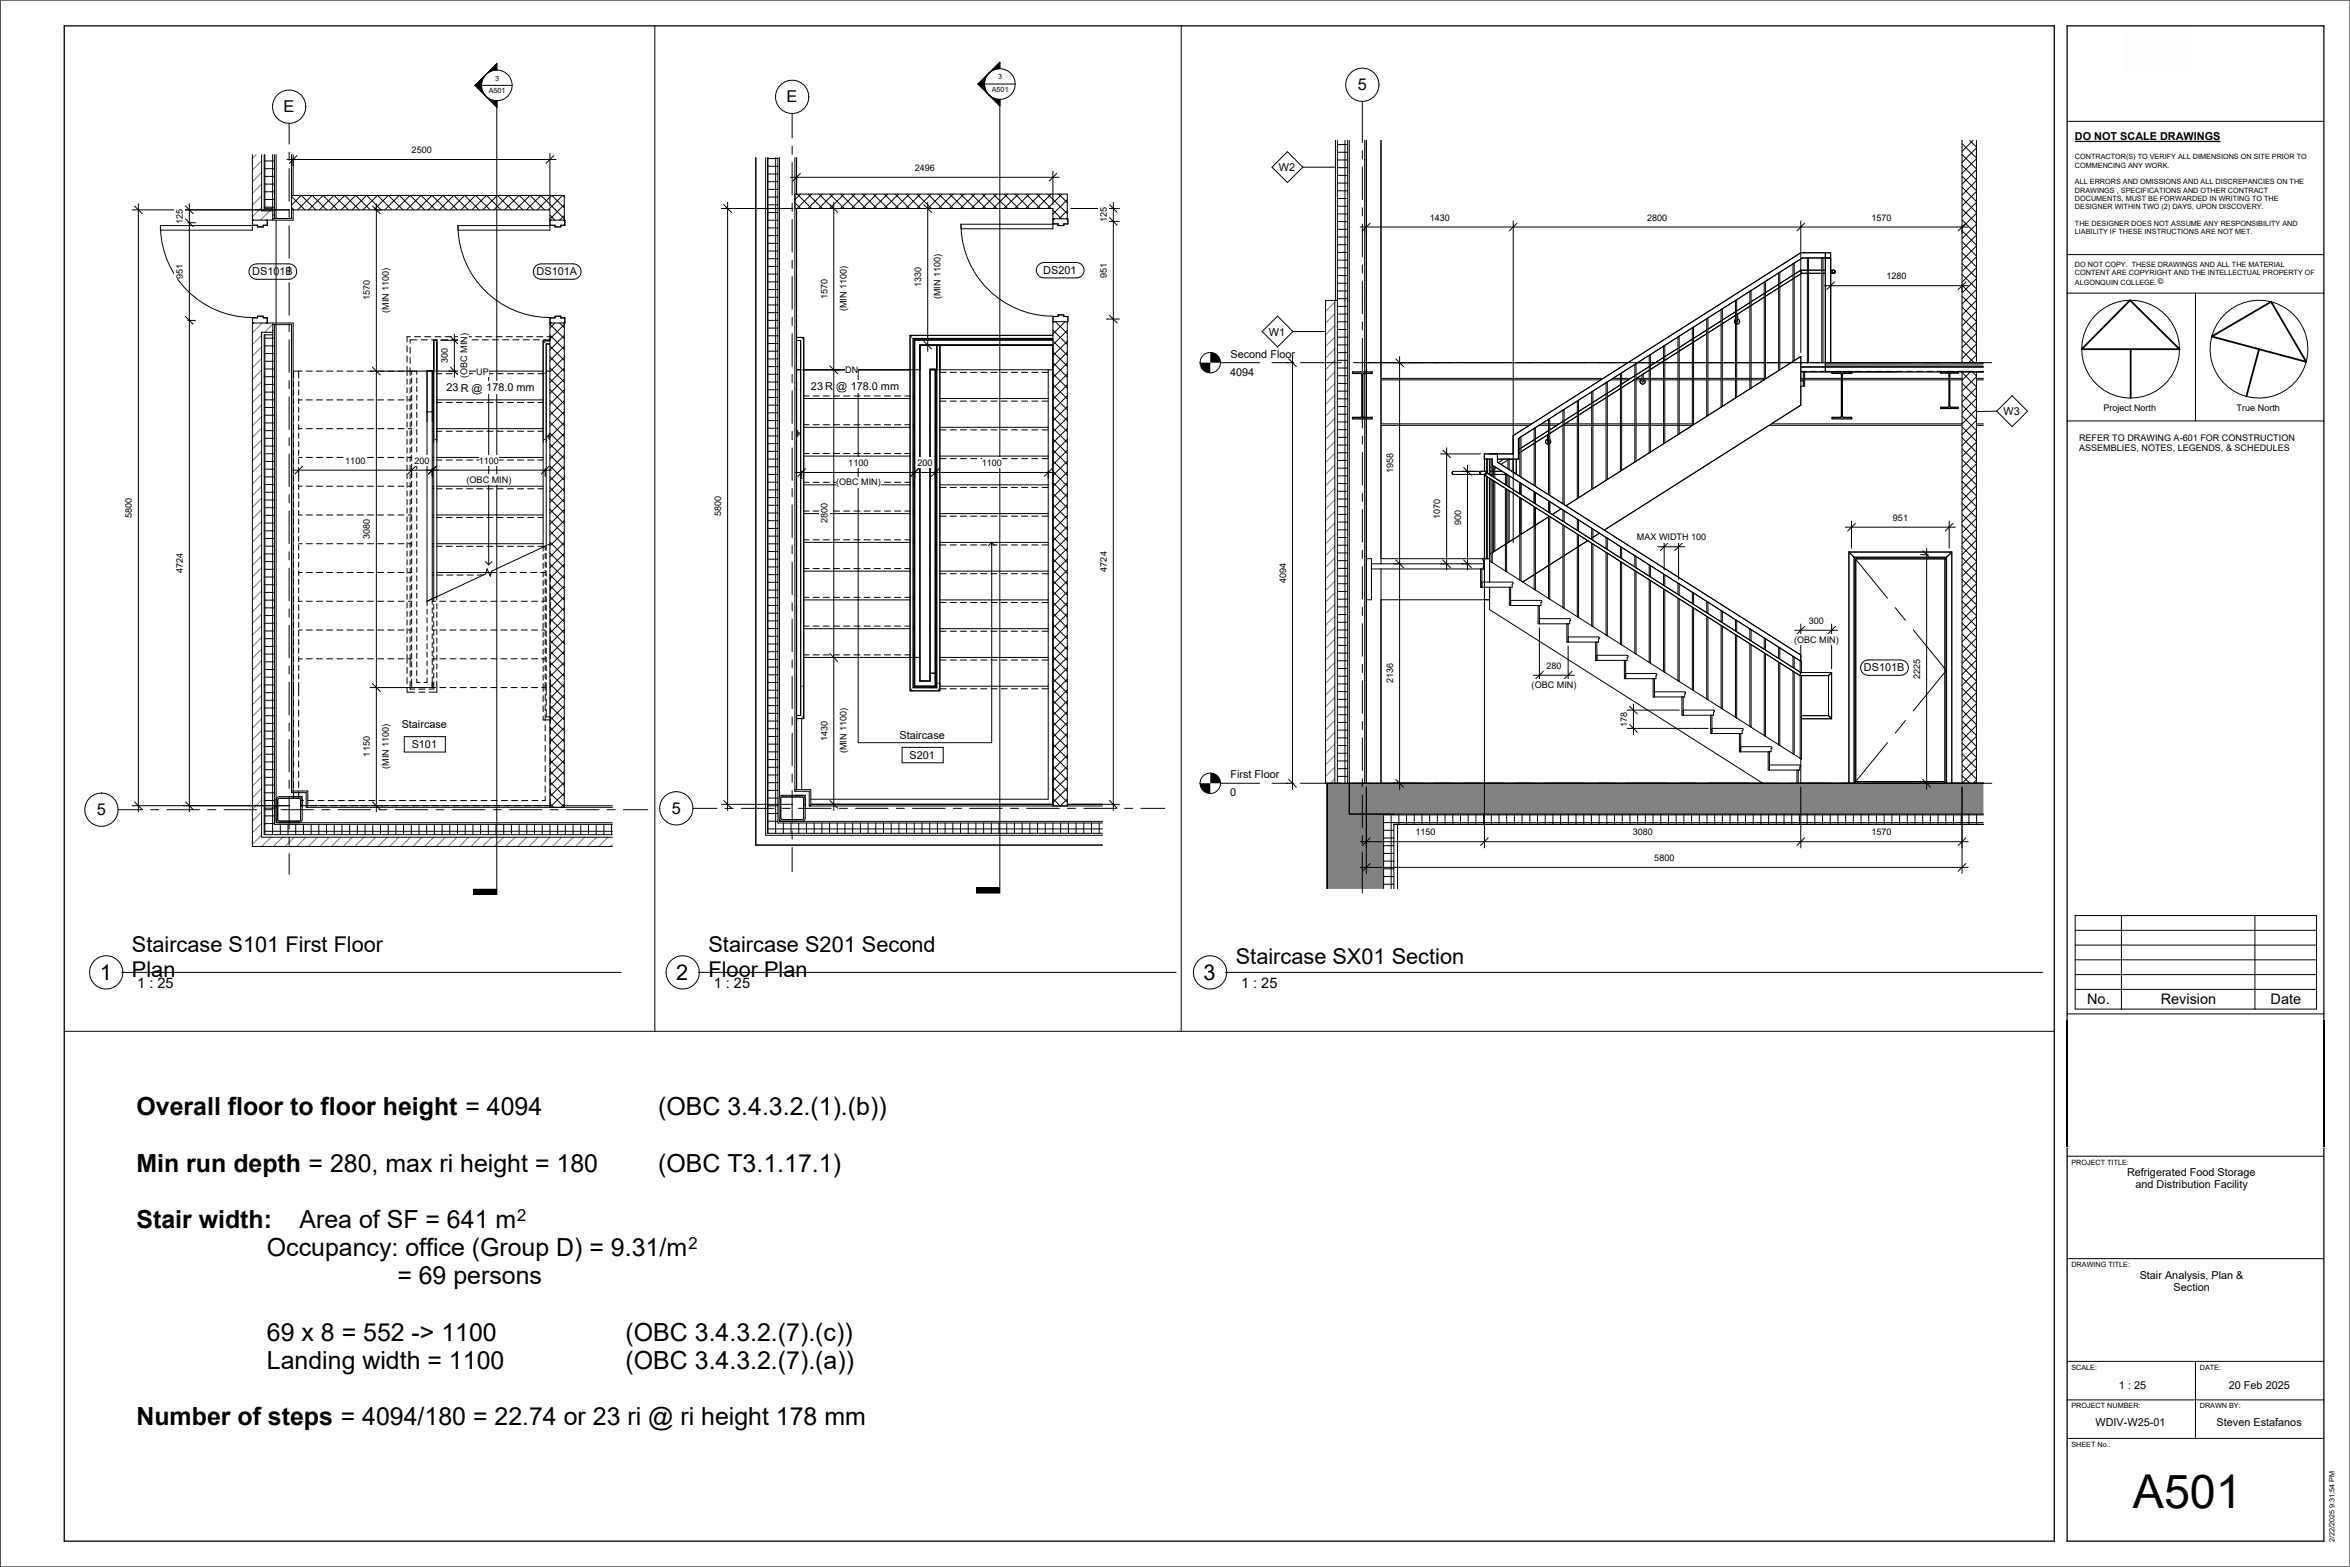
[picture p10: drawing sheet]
<svg xmlns="http://www.w3.org/2000/svg" width="914mm" height="610mm" viewBox="0 0 914 610" stroke-linecap="round" stroke-linejoin="round" font-family="sans-serif">
<defs><g id="words">
<text font-size="18.2" x="829.9" y="586.7">A501</text>
<g font-size="9.7">
<text x="53.1" y="433.7">Overall floor to floor height</text>
<text x="181.1" y="433.7">= 4094</text>
<text x="256.1" y="433.7">(OBC 3.4.3.2.(1).(b))</text>
<text x="53.1" y="455.8">Min run depth</text>
<text x="120.1" y="455.8">= 280, max ri height = 180</text>
<text x="256.1" y="455.8">(OBC T3.1.17.1)</text>
<text x="53.1" y="477.9">Stair width:</text>
<text x="116.5" y="477.9">Area of SF = 641 m</text>
<text x="103.9" y="488.8">Occupancy: office (Group D) = 9.31/m</text>
<text x="154.6" y="499.7">= 69 persons</text>
<text x="103.9" y="521.5">69 x 8 = 552 -&gt; 1100</text>
<text x="243.4" y="521.5">(OBC 3.4.3.2.(7).(c))</text>
<text x="103.9" y="532.4">Landing width = 1100</text>
<text x="243.4" y="532.4">(OBC 3.4.3.2.(7).(a))</text>
<text x="53.1" y="554.5">Number of steps</text>
<text x="132.6" y="554.5">= 4094/180 = 22.74 or 23 ri @ ri height 178 mm</text>
</g>
<g font-size="8.5">
<text x="51.3" y="370.5">Staircase S101 First Floor</text>
<text x="275.7" y="370.5">Staircase S201 Second</text>
<text x="480.9" y="375.2">Staircase SX01 Section</text>
<text x="38.8" y="381.2">1</text>
<text x="51.3" y="379.9">Plan</text>
<text x="263.1" y="381.2">2</text>
<text x="275.7" y="379.9">Floor Plan</text>
<text x="468.3" y="381.2">3</text>
</g>
<g font-size="6.5">
<text x="201.2" y="475">2</text>
<text x="268" y="485.9">2</text>
</g>
<g font-size="6.3">
<text x="528.3" y="35.1">5</text>
<text x="306.1" y="39.9">E</text>
<text x="110.4" y="43.7">E</text>
<text x="37.7" y="317.1">5</text>
<text x="261.4" y="316.6">5</text>
</g>
<g font-size="5.6">
<text x="53.4" y="384.3">1 : 25</text>
<text x="277.8" y="384.3">1 : 25</text>
<text x="482.9" y="384.3">1 : 25</text>
<text x="812.1" y="390.6">No.</text>
<text x="840.8" y="390.6">Revision</text>
<text x="883.5" y="390.6">Date</text>
</g>
<g font-size="4.2">
<text x="807.4" y="54.6">DO NOT SCALE DRAWINGS</text>
<text x="497.6" y="66.6">W2</text>
<text x="98.2" y="107.1">DS101B</text>
<text x="208.8" y="107.1">DS101A</text>
<text x="406" y="106.6">DS201</text>
<text x="493.8" y="130.5">W1</text>
<text x="478.8" y="139.2">Second Floor</text>
<text x="478.6" y="146.2">4094</text>
<text x="173.8" y="152.3">23</text>
<text x="179.3" y="152.3">R @</text>
<text x="189.2" y="152.3">178.0 mm</text>
<text x="315.6" y="151.9">23</text>
<text x="321.1" y="151.9">R @</text>
<text x="331" y="151.9">178.0 mm</text>
<text x="779.6" y="161.5">W3</text>
<text x="725.3" y="261.2">DS101B</text>
<text x="156.3" y="283.2">Staircase</text>
<text x="350" y="287.4">Staircase</text>
<text x="160.2" y="291">S101</text>
<text x="353.9" y="295.2">S201</text>
<text x="478.8" y="302.9">First Floor</text>
<text x="478.6" y="309.8">0</text>
<text x="827.6" y="457.6">Refrigerated Food Storage</text>
<text x="830.9" y="462.3">and Distribution Facility</text>
<text x="832.6" y="497.4">Stair Analysis, Plan &amp;</text>
<text x="845.8" y="502.2">Section</text>
<text x="824.5" y="540.5">1 : 25</text>
<text x="867.3" y="540.5">20 Feb 2025</text>
<text x="815.4" y="554.9">WDIV-W25-01</text>
<text x="862.5" y="554.9">Steven Estafanos</text>
</g>
<g font-size="3.5">
<text x="160.2" y="59.6">2500</text>
<text x="356" y="66.5">2496</text>
<text x="71.2" y="87" transform="rotate(-90 71.2 87)">125</text>
<text x="430.7" y="86.5" transform="rotate(-90 430.7 86.5)">125</text>
<text x="556.4" y="85.8">1430</text>
<text x="640.9" y="85.8">2800</text>
<text x="728.2" y="85.8">1570</text>
<text x="71.2" y="108.5" transform="rotate(-90 71.2 108.5)">951</text>
<text x="358.5" y="111.5" transform="rotate(-90 358.5 111.5)">1330</text>
<text x="430.7" y="108" transform="rotate(-90 430.7 108)">951</text>
<text x="734" y="108.7">1280</text>
<text x="143.9" y="116.9" transform="rotate(-90 143.9 116.9)">1570</text>
<text x="321.9" y="116.3" transform="rotate(-90 321.9 116.3)">1570</text>
<text x="365.9" y="116.4" transform="rotate(-90 365.9 116.4)">(MIN 1100)</text>
<text x="151.4" y="121.7" transform="rotate(-90 151.4 121.7)">(MIN 1100)</text>
<text x="329.3" y="121.2" transform="rotate(-90 329.3 121.2)">(MIN 1100)</text>
<text x="174.3" y="141.3" transform="rotate(-90 174.3 141.3)">300</text>
<text x="181.7" y="147" transform="rotate(-90 181.7 147)">(OBC MIN)</text>
<text x="185.3" y="145.7">UP</text>
<text x="328.9" y="145.1">DN</text>
<text x="818.4" y="160">Project North</text>
<text x="870.3" y="160">True North</text>
<text x="809" y="171.5">REFER TO DRAWING A-601 FOR CONSTRUCTION</text>
<text x="809" y="175.4">ASSEMBLIES, NOTES, LEGENDS, &amp; SCHEDULES</text>
<text x="134.4" y="180.4">1100</text>
<text x="161.3" y="180.4">200</text>
<text x="186.3" y="180.4">1100</text>
<text x="330.1" y="181.3">1100</text>
<text x="357" y="181.3">200</text>
<text x="382" y="181.3">1100</text>
<text x="542.1" y="184.1" transform="rotate(-90 542.1 184.1)">1958</text>
<text x="181.5" y="187.8">(OBC MIN)</text>
<text x="325.3" y="188.7">(OBC MIN)</text>
<text x="51.3" y="201.4" transform="rotate(-90 51.3 201.4)">5800</text>
<text x="280.6" y="200.9" transform="rotate(-90 280.6 200.9)">5800</text>
<text x="321.9" y="203.6" transform="rotate(-90 321.9 203.6)">2800</text>
<text x="560.4" y="201.8" transform="rotate(-90 560.4 201.8)">1070</text>
<text x="736.6" y="202.6">951</text>
<text x="143.9" y="209.8" transform="rotate(-90 143.9 209.8)">3080</text>
<text x="568.5" y="204.2" transform="rotate(-90 568.5 204.2)">900</text>
<text x="636.9" y="210.2">MAX WIDTH 100</text>
<text x="71.2" y="222.9" transform="rotate(-90 71.2 222.9)">4724</text>
<text x="430.7" y="222.4" transform="rotate(-90 430.7 222.4)">4724</text>
<text x="500.4" y="226.7" transform="rotate(-90 500.4 226.7)">4094</text>
<text x="703.8" y="242.7">300</text>
<text x="698.1" y="250.1">(OBC MIN)</text>
<text x="601.7" y="260.2">280</text>
<text x="542.1" y="265.9" transform="rotate(-90 542.1 265.9)">2136</text>
<text x="596" y="267.6">(OBC MIN)</text>
<text x="747.2" y="264.1" transform="rotate(-90 747.2 264.1)">2225</text>
<text x="633.1" y="282.7" transform="rotate(-90 633.1 282.7)">178</text>
<text x="321.9" y="288.2" transform="rotate(-90 321.9 288.2)">1430</text>
<text x="329.3" y="293" transform="rotate(-90 329.3 293)">(MIN 1100)</text>
<text x="143.9" y="294.3" transform="rotate(-90 143.9 294.3)">1150</text>
<text x="151.4" y="299.1" transform="rotate(-90 151.4 299.1)">(MIN 1100)</text>
<text x="550.8" y="324.9">1150</text>
<text x="635.3" y="324.9">3080</text>
<text x="728.2" y="324.9">1570</text>
<text x="643.7" y="334.9">5800</text>
</g>
<g font-size="2.8">
<text x="192.7" y="31.3">3</text>
<text x="385.9" y="35.8">A501</text>
<text x="388.5" y="30.8">3</text>
<text x="190.2" y="36.3">A501</text>
<text x="807.4" y="62">CONTRACTOR(S) TO VERIFY ALL DIMENSIONS ON SITE PRIOR TO</text>
<text x="807.4" y="65.3">COMMENCING ANY WORK.</text>
<text x="807.4" y="71.8">ALL ERRORS AND OMISSIONS AND ALL DISCREPANCIES ON THE</text>
<text x="807.4" y="75">DRAWINGS , SPECIFICATIONS AND OTHER CONTRACT</text>
<text x="807.4" y="78.2">DOCUMENTS, MUST BE FORWARDED IN WRITING TO THE</text>
<text x="807.4" y="81.5">DESIGNER WITHIN TWO (2) DAYS, UPON DISCOVERY.</text>
<text x="807.4" y="88">THE DESIGNER DOES NOT ASSUME ANY RESPONSIBILITY AND</text>
<text x="807.4" y="91.2">LIABILITY IF THESE INSTRUCTIONS ARE NOT MET.</text>
<text x="807.4" y="103.8">DO NOT COPY. THESE DRAWINGS AND ALL THE MATERIAL</text>
<text x="807.4" y="107.2">CONTENT ARE COPYRIGHT AND THE INTELLECTUAL PROPERTY OF</text>
<text x="807.4" y="110.7">ALGONQUIN COLLEGE.©</text>
<text x="806" y="453.1">PROJECT TITLE:</text>
<text x="806" y="492.9">DRAWING TITLE:</text>
<text x="806" y="532.9">SCALE:</text>
<text x="855.9" y="532.9">DATE:</text>
<text x="806" y="547.9">PROJECT NUMBER:</text>
<text x="855.9" y="547.9">DRAWN BY:</text>
<text x="806" y="562.9">SHEET No.:</text>
<text x="908.4" y="599.9" transform="rotate(-90 908.4 599.9)">2/22/2025 9:31:54 PM</text>
</g>
</g></defs>
<g fill="none" stroke="#787878" stroke-width=".39">
<path d="M99.7 60.2l-1.5 1.5M101.8 62.6l-3.6 3.6M101.8 67.1l-3.6 3.6M101.8 71.6l-3.6 3.6M101.8 76.2l-3.6 3.6M101.8 80.7l-3.6 3.6M105 82l-3.6 3.6M106.1 85.4l-.2 .2M101.8 130.4l-3.6 3.6M101.8 134.9l-3.6 3.6M101.8 139.5l-3.6 3.6M102 125.7l-3.8 3.8"/>
<path d="M106.1 126.1l-3.1 3.2M101.8 144l-3.6 3.6M101.8 148.5l-3.6 3.6M101.8 153l-3.6 3.6M101.8 157.5l-3.6 3.6M101.8 162.1l-3.6 3.6M101.8 166.6l-3.6 3.6M101.8 171.1l-3.6 3.6M101.8 175.6l-3.6 3.6M101.8 180.2l-3.6 3.6M101.8 184.7l-3.6 3.6M101.8 189.2l-3.6 3.6"/>
<path d="M101.8 193.7l-3.6 3.6M101.8 198.2l-3.6 3.6M101.8 202.8l-3.6 3.6M101.8 207.3l-3.6 3.6M101.8 211.8l-3.6 3.6M101.8 216.3l-3.6 3.6M101.8 220.8l-3.6 3.6M101.8 225.4l-3.6 3.6M101.8 229.9l-3.6 3.6M101.8 234.4l-3.6 3.6M101.8 238.9l-3.6 3.6M101.8 243.5l-3.6 3.6"/>
<path d="M101.8 248l-3.6 3.6M101.8 252.5l-3.6 3.6M101.8 257l-3.6 3.6M101.8 261.5l-3.6 3.6M101.8 266.1l-3.6 3.6M101.8 270.6l-3.6 3.6M101.8 275.1l-3.6 3.6M101.8 279.6l-3.6 3.6M101.8 284.2l-3.6 3.5M101.8 288.7l-3.6 3.6M101.8 293.2l-3.6 3.6M101.8 297.7l-3.6 3.6"/>
<path d="M101.8 302.2l-3.6 3.6M101.8 306.8l-3.6 3.6M101.8 311.3l-3.6 3.6M101.8 315.8l-3.6 3.6M101.8 324.8l-3.6 3.6M101.8 320.3l-3.6 3.6M105.5 325.7l-3.6 3.6M110 325.7l-3.6 3.6M114.5 325.7l-3.6 3.6M119 325.7l-3.6 3.6M123.6 325.7l-3.6 3.6M128.1 325.7l-3.6 3.6"/>
<path d="M132.6 325.7l-3.6 3.6M137.1 325.7l-3.6 3.6M141.6 325.7l-3.6 3.6M146.2 325.7l-3.6 3.6M150.7 325.7l-3.6 3.6M155.2 325.7l-3.6 3.6M159.7 325.7l-3.6 3.6M164.2 325.7l-3.6 3.6M168.8 325.7l-3.6 3.6M173.3 325.7l-3.6 3.6M177.8 325.7l-3.6 3.6M182.3 325.7l-3.6 3.6"/>
<path d="M186.9 325.7l-3.6 3.6M191.4 325.7l-3.6 3.6M195.9 325.7l-3.6 3.6M200.4 325.7l-3.6 3.6M204.9 325.7l-3.6 3.6M209.5 325.7l-3.6 3.6M214 325.7l-3.6 3.6M218.5 325.7l-3.6 3.6M223 325.7l-3.6 3.6M227.5 325.7l-3.5 3.6M232.1 325.7l-3.6 3.6M236.6 325.7l-3.6 3.6"/>
<path d="M238.3 328.5l-.8 .8"/>
</g>
<g fill="none" stroke="#000" stroke-width=".39">
<path d="M98.2 60.2v29.3h-35.8v-1.7M101.8 60.2v21.8h4.3M102.8 62.6h4M102.8 65.6h4M102.8 68.6h4M102.8 71.6h4M102.8 74.6h4M102.8 77.6h4M102.8 60.2v20.8h3.3v4.6M103.1 60.2v20.8M106.1 60.2v20.8M106.8 60.2v24.8"/>
<path d="M107.4 60.2v24.8M113.4 76.4l5.2 5.2M113.4 60.2v24.8h-7.3M113.4 76h106.2v9.6M114.1 60.2v15.8M117.2 76l-3.8 3.8M117.3 76l5.6 5.6M121.4 76l-5.6 5.6M121.5 76l5.6 5.6M125.7 76l-5.6 5.6M125.7 76l5.6 5.6M129.9 76l-5.6 5.6"/>
<path d="M130 76l5.6 5.6M134.1 76l-5.6 5.6M134.2 76l5.6 5.6M138.4 76l-5.6 5.6M138.5 76l5.6 5.6M142.6 76l-5.6 5.6M142.7 76l5.6 5.6M146.8 76l-5.5 5.6M146.9 76l5.6 5.6M151.1 76l-5.6 5.6M151.2 76l5.6 5.6M155.3 76l-5.6 5.6"/>
<path d="M155.4 76l5.6 5.6M159.6 76l-5.6 5.6M159.7 76l5.6 5.6M163.8 76l-5.6 5.6M163.9 76l5.6 5.6M168 76l-5.6 5.6M168.1 76l5.6 5.6M172.3 76l-5.6 5.6M172.4 76l5.6 5.6M176.5 76l-5.6 5.6M176.6 76l5.6 5.6M180.8 76l-5.6 5.6"/>
<path d="M180.9 76l5.6 5.6M185 76l-5.6 5.6M185.1 76l5.6 5.6M189.2 76l-5.6 5.6M189.3 76l5.6 5.6M193.5 76l-5.6 5.6M193.6 76l5.6 5.6M197.7 76l-5.6 5.6M197.8 76l5.6 5.6M202 76l-5.6 5.6M202 76l5.6 5.6M206.2 76l-5.6 5.6"/>
<path d="M206.3 76l5.6 5.6M210.4 76l-5.6 5.6M210.5 76l9.1 9.1M214.7 76l-5.6 5.6M214.8 76l4.8 4.8M218.9 76l-5.6 5.6M219 76l.6 .6M219.6 79.6l-5.6 5.6M62.4 87.8a35.8 35.8 0 0 0 36.1 35.7M62.4 87.8h35.8M98.7 85.6l-.4 .1M100.2 88.2h2.2"/>
<path d="M102.8 80.6h4M103.6 85.6l.4 .1v1.9M104 85.6v2.1l-1.6-.1 .1 .7h-2.3v-.7l-2 .1M106.1 83.6h.7M107.4 85.6v40.1M113.4 81.6h100.6v7.9h-35.8v-1.7M113.4 80.7l1 .9M114.1 81.6v4h-15.9M178.2 87.8a35.8 35.8 0 0 0 36.1 35.7M178.2 87.8h35.8M214 83.7l1.9 1.9M214 85.6h5.8v2.1l-1.6-.1v.7h-2.3v-.6"/>
<path d="M214 87.7l2-.1v.6h2.2M214.5 85.6l-.5 .1M219.4 85.6l.3 .1v1.9M219.6 83.9l-1.8 1.7M98.2 125.7h15.9v182M98.3 123.7h1.9v-.7h2.3l-.1 .7h1.6v1.9l-.4 .1M98.3 125.6l.4 .1M100.2 123.6h-2v205.7h140.1M100.2 123.1h2.2M102.5 123.6h1.5v2.1M102.8 131.6h4M102.8 134.6h4"/>
<path d="M102.8 137.6h4M103.1 130.3v194.4M106.1 130.3v194.4M106.1 128.6h.7M106.1 126.3h7.3v182.1h5.7v5.7h119.2M106.1 129.3h-4.3v196.4h136.5M106.1 125.7v4.6h-3.3v194.4h135.5M106.8 126.3v194.4h131.5M107.4 126.3v193.8h130.9M158.4 134.5v2.4M158.4 138.5v2.4M159.6 135.1v2.4"/>
<path d="M159.6 139.1v2.4M159.7 131h-1.3v1.9M161.3 131h2.4M162.3 132.2h-2.7v1.3M163.9 132.2h2.3M165.2 131h2.4M167.8 132.2h2.4M169.2 131h2.4M169.3 132.4h.2M171.8 132.2h2.4M173.2 131h2.4M175.8 132.2h2.3"/>
<path d="M177.1 131h2.4M179.7 132.2h2.4M181.1 131h2.4M183.7 132.2h2.4M185.1 131h2.3M187.7 132.2h2.3M189 131h2.4M191.6 132.2h2.4M193 131h2.4M195.6 132.2h2.4M197 131h2.3M199.5 132.2h2.4"/>
<path d="M200.9 131h2.4M203.5 132.2h2.4M204.9 131h2.4M207.5 132.2h2.4M208.9 131h2.3M211.8 133.1l.2 .2M212.8 131h1.3v1.2h-2.7M214 138.8l5.6 5.6M214 134.6l5.6 5.6M214 130.4l5.6 5.6M214 126.1l5.6 5.6M214 132.6h-2.7v81.8"/>
<path d="M214 133.8h-1.5v80.3M214 125.6l.5 .1M215.9 125.7l-1.9 1.9M217.8 125.7l1.8 1.8M218.2 123.1h-2.2v.6h-2M218.2 123.6h1.6v2.1h-5.8M219.4 125.7l.3-.1v-1.9h-1.5v-.7h-2.3v.6h-1.9v190.5l5.6-5.6M219.6 126.3l-5.6 5.5M219.6 130.5l-5.6 5.6M219.6 134.7l-5.6 5.6M219.6 139l-5.6 5.6M219.6 125.7v188.4"/>
<path d="M102.8 140.6h4M102.8 143.5h4M102.8 146.5h4M102.8 149.5h4M102.8 152.5h4M102.8 155.5h4M102.8 158.5h4M114.2 148.4v2M114.2 151.7v2M114.2 155.1v2M114.2 158.4v2M116.2 155.6h1.4"/>
<path d="M116.2 144.4v2.6M116.2 148.4v2M116.2 151.7v2M116.2 155.1v2M116.2 158.4v2M117.6 144.4h-3.4v2.6M119.2 155.6h2.3M119.2 144.4h2.3M123.1 155.6h2.4M123.1 144.4h2.4M127.1 155.6h2.4M127.1 144.4h2.4"/>
<path d="M131.1 155.6h2.3M131.1 144.4h2.3M135 155.6h2.4M135 144.4h2.4M139 155.6h2.4M139 144.4h2.4M143 155.6h2.3M143 144.4h2.3M146.9 155.6h2.4M146.9 144.4h2.4M150.9 155.6h2.4M150.9 144.4h2.4"/>
<path d="M154.9 155.6h2.3M154.9 144.4h2.3M158.4 142.4v3.7M158.4 147.5v2M158.4 150.8v2M158.4 154.2v2M158.4 157.5v2M158.8 155.6h1.4M158.8 144.4h3.4v1.3M159.6 143v3.1M159.6 147.5v2M159.6 150.8v2"/>
<path d="M159.6 154.2v2M159.6 157.5v2M160.2 144.4v1.3M160.2 147v2M160.2 150.4v2M160.2 153.7v2M160.2 157.1v2M162.2 147v2M162.2 150.4v2M162.2 153.7v2M162.2 157.1v2M166.2 144.4h2.6"/>
<path d="M168.2 155.6h.6M168.2 156.6h.6M168.2 145.4h.6M169.3 144.4h.2M170 155.6h41.3M170 144.4h41.3M170 156.6h2M170 145.4h2M173.6 156.6h2.4M173.6 145.4h2.4M177.6 156.6h2.3M177.6 145.4h2.3"/>
<path d="M181.5 156.6h2.4M181.5 145.4h2.4M185.5 156.6h2.4M185.5 145.4h2.4M189.5 156.6h2.3M189.5 145.4h2.3M190.2 144.4v75.3M193.4 156.6h2.4M193.4 145.4h2.4M197.4 156.6h2.4M197.4 145.4h2.4M201.4 156.6h2.3"/>
<path d="M201.4 145.4h2.3M205.3 156.6h2.4M205.3 145.4h2.4M209.3 156.6h2M209.3 145.4h2M211.9 145.2h.1M212.5 144.4h1.5M214 155.8l5.6 5.6M214 151.6l5.6 5.5M214 147.3l5.6 5.6M214 143.1l5.6 5.6M219.6 143.2l-5.6 5.6"/>
<path d="M219.6 147.4l-5.6 5.6M219.6 151.7l-5.6 5.6M219.6 155.9l-5.6 5.6M102.8 161.5h4M102.8 164.5h4M102.8 167.5h4M102.8 170.5h4M102.8 173.5h4M102.8 176.5h4M102.8 179.5h4M114.2 161.7v2.1M114.2 165.1v2"/>
<path d="M114.2 168.4v2M114.2 171.8v2M114.2 175.1v2M114.2 178.5v2M116.2 161.7v2.1M116.2 165.1v2M116.2 168.4v2M116.2 171.8v2M116.2 175.1v2M116.2 178.5v2M116.2 166.8h1.4M116.2 178h1.4"/>
<path d="M119.2 166.8h2.3M119.2 178h2.3M123.1 166.8h2.4M123.1 178h2.4M127.1 166.8h2.4M127.1 178h2.4M131.1 166.8h2.3M131.1 178h2.3M135 166.8h2.4M135 178h2.4M139 166.8h2.4M139 178h2.4"/>
<path d="M143 166.8h2.3M143 178h2.3M146.9 166.8h2.4M146.9 178h2.4M150.9 166.8h2.4M150.9 178h2.4M154.9 166.8h2.3M154.9 178h2.3M158.4 160.8v2.1M158.4 164.2v2M158.4 167.5v2.1M158.4 170.9v2"/>
<path d="M158.4 174.2v2M158.4 177.6v2M158.8 166.8h1.4M158.8 178h1.4M159.6 160.8v2.1M159.6 164.2v2M159.6 167.5v2.1M159.6 170.9v2M159.6 174.2v2M159.6 177.6v2M160.2 160.4v2M160.2 163.8v2"/>
<path d="M160.2 167.1v2M160.2 170.5v2M160.2 173.8v2M160.2 177.2v2M162.2 160.4v2M162.2 163.8v2M162.2 167.1v2M162.2 170.5v2M162.2 173.8v2M162.2 177.2v2M166.2 160.2h2M168.2 179h.6"/>
<path d="M168.2 167.8h.6M168.2 166.8h.6M168.2 178h.6M169.3 170.9h.2M170 179h2M170 167.8h2M170 166.8h41.3M170 178h41.3M173.6 179h2.4M173.6 167.8h2.4M177.6 179h2.3M177.6 167.8h2.3"/>
<path d="M181.5 179h2.4M181.5 167.8h2.4M185.5 179h2.4M185.5 167.8h2.4M189.5 179h2.3M189.5 167.8h2.3M193.4 179h2.4M193.4 167.8h2.4M197.4 179h2.4M197.4 167.8h2.4M201.4 179h2.3M201.4 167.8h2.3"/>
<path d="M205.3 179h2.4M205.3 167.8h2.4M209.3 179h2M209.3 167.8h2M211.8 170.9h.3M212.5 170h1.2M212.5 169.5h1.2M214 177l5.6 5.6M214 172.7l5.6 5.6M214 168.5l5.6 5.6M214 164.3l5.6 5.6M214 160l5.6 5.6"/>
<path d="M214 168.8h-.3v2h.3M219.6 160.2l-5.6 5.6M219.6 164.4l-5.6 5.6M219.6 168.6l-5.6 5.6M219.6 172.9l-5.6 5.6M219.6 177.1l-5.6 5.6M102.8 182.5h4M102.8 185.5h4M102.8 188.5h4M102.8 191.5h4M102.8 194.5h4M102.8 197.5h4"/>
<path d="M114.2 181.8v2M114.2 185.2v2M114.2 188.5v2M114.2 191.9v2M114.2 195.2v2M114.2 198.6v2M116.2 181.8v2M116.2 185.2v2M116.2 188.5v2M116.2 191.9v2M116.2 195.2v2M116.2 198.6v2"/>
<path d="M116.2 189.1h1.4M119.2 189.1h2.3M123.1 189.1h2.4M127.1 189.1h2.4M131.1 189.1h2.3M135 189.1h2.4M139 189.1h2.4M143 189.1h2.3M146.9 189.1h2.4M150.9 189.1h2.4M154.9 189.1h2.3M158.4 180.9v2"/>
<path d="M158.4 184.3v2M158.4 187.6v2M158.4 191v2M158.4 194.3v2M158.4 197.7v2M158.8 189.1h1.4M159.6 180.9v2M159.6 184.3v2M159.6 187.6v2M159.6 191v2M159.6 194.3v2M159.6 197.7v2"/>
<path d="M160.2 180.5v2M160.2 183.9v2M160.2 187.2v2M160.2 190.5v2.1M160.2 193.9v2M160.2 197.2v2M162.2 180.5v2M162.2 183.9v2M162.2 187.2v2M162.2 190.5v2.1M162.2 193.9v2M162.2 197.2v2"/>
<path d="M168.2 190.1h.6M168.2 189.1h.6M170 190.1h2M170 189.1h41.3M173.6 190.1h2.4M177.6 190.1h2.3M181.5 190.1h2.4M185.5 190.1h2.4M189.5 190.1h2.3M193.4 190.1h2.4M197.4 190.1h2.4M201.4 190.1h2.3"/>
<path d="M205.3 190.1h2.4M209.3 190.1h2M214 198.2l5.6 5.6M214 193.9l5.6 5.6M214 189.7l5.6 5.6M214 185.5l5.6 5.6M214 181.2l5.6 5.6M219.6 181.4l-5.6 5.6M219.6 185.6l-5.6 5.6M219.6 189.8l-5.6 5.6M219.6 194.1l-5.6 5.6M219.6 198.3l-5.6 5.6"/>
<path d="M102.8 200.5h4M102.8 203.5h4M102.8 206.5h4M102.8 209.5h4M102.8 212.5h4M102.8 215.5h4M102.8 218.5h4M114.2 201.9v2M114.2 205.3v2M114.2 208.6v2M114.2 211.9v2.1M114.2 215.3v2"/>
<path d="M114.2 218.6v2M116.2 201.9v2M116.2 205.3v2M116.2 208.6v2M116.2 211.9v2.1M116.2 215.3v2M116.2 218.6v2M116.2 200.3h1.4M116.2 211.5h1.4M119.2 200.3h2.3M119.2 211.5h2.3M123.1 200.3h2.4"/>
<path d="M123.1 211.5h2.4M127.1 200.3h2.4M127.1 211.5h2.4M131.1 200.3h2.3M131.1 211.5h2.3M135 200.3h2.4M135 211.5h2.4M139 200.3h2.4M139 211.5h2.4M143 200.3h2.3M143 211.5h2.3M146.9 200.3h2.4"/>
<path d="M146.9 211.5h2.4M150.9 200.3h2.4M150.9 211.5h2.4M154.9 200.3h2.3M154.9 211.5h2.3M158.4 201v2M158.4 204.4v2M158.4 207.7v2M158.4 211v2.1M158.4 214.4v2M158.4 217.7v2M158.8 200.3h1.4"/>
<path d="M158.8 211.5h1.4M159.6 201v2M159.6 204.4v2M159.6 207.7v2M159.6 211v2.1M159.6 214.4v2M159.6 217.7v2M160.2 200.6v2M160.2 203.9v2M160.2 207.3v2M160.2 210.6v2M160.2 214v2"/>
<path d="M160.2 217.3v2M162.2 200.6v2M162.2 203.9v2M162.2 207.3v2M162.2 210.6v2M162.2 214v2M162.2 217.3v2M168.2 212.5h.6M168.2 201.3h.6M168.2 200.3h.6M168.2 211.5h.6M170 212.5h2"/>
<path d="M170 201.3h2M170 200.3h41.3M170 211.5h41.3M173.6 212.5h2.4M173.6 201.3h2.4M177.6 212.5h2.3M177.6 201.3h2.3M181.5 212.5h2.4M181.5 201.3h2.4M185.5 212.5h2.4M185.5 201.3h2.4M188.9 218.5l1.3 1.2"/>
<path d="M189.5 212.5h2.3M189.5 201.3h2.3M191.4 218.5l-1.2 1.2M193.4 212.5h2.4M193.4 201.3h2.4M197.4 212.5h2.4M197.4 201.3h2.4M201.4 212.5h2.3M201.4 201.3h2.3M205.3 212.5h2.4M205.3 201.3h2.4M209.3 212.5h2"/>
<path d="M209.3 201.3h2M211.3 215.7v2M211.3 219.1v2M212.1 212.5v1.4M212.1 215.2v2M212.1 218.6v2M212.5 215.5v2M212.5 218.8v2M214 219.4l5.6 5.6M214 215.1l5.6 5.6M214 210.9l5.6 5.6M214 206.7l5.6 5.6"/>
<path d="M214 202.4l5.6 5.6M214.1 211.5l-22.8 10.7-.5 1.9-1.3-2.8-.5 1.9-22.8 10.7M219.6 202.6l-5.6 5.5M219.6 206.8l-5.6 5.6M219.6 211l-5.6 5.6M219.6 215.3l-5.6 5.6M219.6 219.5l-5.6 5.6M102.8 221.5h4M102.8 224.5h4M102.8 227.5h4M102.8 230.5h4M102.8 233.5h4"/>
<path d="M102.8 236.5h4M102.8 239.5h4M114.2 222v2M114.2 225.3v2M114.2 228.7v2M114.2 232v2M114.2 235.4v2M114.2 238.7v2M116.2 222v2M116.2 225.3v2M116.2 228.7v2M116.2 232v2"/>
<path d="M116.2 235.4v2M116.2 238.7v2M116.2 222.7h1.4M116.2 233.9h1.4M119.2 222.7h2.3M119.2 233.9h2.3M123.1 222.7h2.4M123.1 233.9h2.4M127.1 222.7h2.4M127.1 233.9h2.4M131.1 222.7h2.3M131.1 233.9h2.3"/>
<path d="M135 222.7h2.4M135 233.9h2.4M139 222.7h2.4M139 233.9h2.4M143 222.7h2.3M143 233.9h2.3M146.9 222.7h2.4M146.9 233.9h2.4M150.9 222.7h2.4M150.9 233.9h2.4M154.9 222.7h2.3M154.9 233.9h2.3"/>
<path d="M158.4 221.1v2M158.4 224.4v2M158.4 227.8v2M158.4 231.1v2M158.4 234.5v2M158.4 237.8v2M158.8 222.7h1.4M158.8 233.9h1.4M159.6 221.1v2M159.6 224.4v2M159.6 227.8v2M159.6 231.1v2"/>
<path d="M159.6 234.5v2M159.6 237.8v2M160.2 220.7v2M160.2 224v2M160.2 227.4v2M160.2 230.7v2M160.2 234v2.1M160.2 237.4v2M162.2 220.7v2M162.2 224v2M162.2 227.4v2M162.2 230.7v2"/>
<path d="M162.2 234v2.1M162.2 237.4v2M166.2 233.9h.1M166.2 237v2M168.2 235.2v-91.1h-2v91.5M168.2 236.5v2M168.2 239.9v2M168.2 233.9h1.3M168.2 223.7h.6M168.2 222.7h.6M168.8 235.1v2M168.8 238.4v2"/>
<path d="M170 223.7h2.3M170 222.7h22.9M170 233.5v-101.1h-1.2v101.4M170 234.8v2M170 238.2v2M171.1 233.9h2.4M173.8 223.7h2.4M175.1 233.9h2.4M177.8 223.7h2.4M179.1 233.9h2.3M181.8 223.7h2.3M183 233.9h2.4"/>
<path d="M185.7 223.7h2.3M187 233.9h2.4M190.6 223.7h.3M190.9 233.9h2.4M194.5 222.7h2.4M194.9 233.9h2.4M198.5 222.7h2.4M198.9 233.9h2.4M202.4 222.7h2.4M202.8 233.9h2.4M206.4 222.7h2.4M206.8 233.9h2.4"/>
<path d="M210.4 222.7h1.7M211.3 222.4v2M211.3 225.8v2M211.3 229.1v2M211.3 232.5v2M211.3 235.8v2M211.3 239.2v2M212.1 221.9v2M212.1 225.3v2M212.1 228.6v2M212.1 232v2l-1.3-.1M212.1 235.3v2"/>
<path d="M212.1 238.6v2.1M212.5 222.1v2.1M212.5 225.5v2M212.5 228.8v2M212.5 232.2v2M212.5 235.5v2M212.5 238.9v2M214 236.3l5.6 5.6M214 232.1l5.6 5.6M214 227.9l5.6 5.5M214 223.6l5.6 5.6M214.1 223.7v2.5"/>
<path d="M214.1 227.5v2M214.1 230.9v2M214.1 234.2v2M214.1 237.6v2M219.6 223.7l-5.6 5.6M219.6 228l-5.6 5.6M219.6 232.2l-5.6 5.6M219.6 236.5l-5.6 5.6M102.8 242.5h4M102.8 245.5h4M102.8 248.5h4M102.8 251.5h4"/>
<path d="M102.8 254.5h4M102.8 257.5h4M114.2 242.1v2M114.2 245.4v2M114.2 248.8v2M114.2 252.1v2M114.2 255.4v2.1M114.2 258.8v2M116.2 242.1v2M116.2 245.4v2M116.2 248.8v2M116.2 252.1v2"/>
<path d="M116.2 255.4v2.1M116.2 258.8v2M116.2 256.3h1.4M116.2 245.1h1.4M119.2 256.3h2.3M119.2 245.1h2.3M123.1 256.3h2.4M123.1 245.1h2.4M127.1 256.3h2.4M127.1 245.1h2.4M131.1 256.3h2.3M131.1 245.1h2.3"/>
<path d="M135 256.3h2.4M135 245.1h2.4M139 256.3h2.4M139 245.1h2.4M143 256.3h2.3M143 245.1h2.3M146.9 256.3h2.4M146.9 245.1h2.4M150.9 256.3h2.4M150.9 245.1h2.4M154.9 256.3h2.3M154.9 245.1h2.3"/>
<path d="M158.4 241.2v2M158.4 244.5v2M158.4 247.9v2M158.4 251.2v2M158.4 254.5v3.5M158.4 259.6v2.4M158.8 256.3h1.4M158.8 245.1h1.4M159.6 241.2v2M159.6 244.5v2M159.6 247.9v2M159.6 251.2v2"/>
<path d="M159.6 254.5v4.9M160.2 240.7v2M160.2 244.1v2M160.2 247.4v2M160.2 250.8v2M160.2 254.1v2M160.2 257.5v2M162.2 240.7v2M162.2 244.1v2M162.2 247.4v2M162.2 250.8v2M162.2 254.1v2"/>
<path d="M162.2 257.5v2M166.2 240.3v2M166.2 243.7v2M166.2 247v2M166.2 250.4v2M166.2 253.7v2M166.2 257.1v2M168.2 243.2v2M168.2 246.5v2.1M168.2 249.9v2M168.2 253.2v2M168.2 256.6v2"/>
<path d="M168.2 259.9v2M168.2 256.3h1.3M168.2 245.1h1.3M168.8 241.8v2M168.8 245.1v2M168.8 248.5v2M168.8 251.8v2M168.8 255.2v2M168.8 258.5v2M170 241.5v2M170 244.9v2M170 248.2v2"/>
<path d="M170 251.5v2.1M170 254.9v2M170 258.2v2M171.1 256.3h2.4M171.1 245.1h2.4M175.1 256.3h2.4M175.1 245.1h2.4M179.1 256.3h2.3M179.1 245.1h2.3M183 256.3h2.4M183 245.1h2.4M187 256.3h2.4"/>
<path d="M187 245.1h2.4M190.9 256.3h2.4M190.9 245.1h2.4M194.9 256.3h2.4M194.9 245.1h2.4M198.9 256.3h2.4M198.9 245.1h2.4M202.8 256.3h2.4M202.8 245.1h2.4M206.8 256.3h2.4M206.8 245.1h2.4M210.8 256.3h1.3"/>
<path d="M210.8 245.1h1.3M211.3 242.5v2M211.3 245.8v2.1M211.3 249.2v2M211.3 252.5v2M211.3 255.9v2M211.3 259.2v2M212.1 242v2M212.1 245.3v2M212.1 248.7v2M212.1 252v2M212.1 255.4v2"/>
<path d="M212.1 258.7v2M212.5 242.2v2M212.5 245.6v2M212.5 248.9v2M212.5 252.3v2M212.5 255.6v2M212.5 259v2M214 257.5l5.6 5.6M214 253.3l5.6 5.6M214 249l5.6 5.6M214 244.8l5.6 5.6M214 240.6l5.6 5.6"/>
<path d="M214.1 240.9v2M214.1 244.3v2M214.1 247.6v2M214.1 251v2M214.1 254.3v2M214.1 257.7v2M219.6 240.7l-5.6 5.6M219.6 244.9l-5.6 5.6M219.6 249.2l-5.6 5.6M219.6 253.4l-5.6 5.6M219.6 257.7l-5.6 5.6M102.8 260.4h4"/>
<path d="M102.8 263.4h4M102.8 266.4h4M102.8 269.4h4M102.8 272.4h4M102.8 275.4h4M102.8 278.4h4M114.2 262.1v2M114.2 265.5v5.2M114.2 272.3v2.4M114.2 276.3v2.3M116.2 262.1v2M116.2 265.5v5.2"/>
<path d="M116.2 272.3v2.4M116.2 276.3v2.3M158.4 263.6v2.4M158.4 267.5v1.8h3M159.6 261v2.4M159.6 265v3.1h1.8M160.2 260.8v2M160.2 264.2v3.3h1.2M162.2 260.8v2M162.2 264.2v1.3h1.2M163 267.5h2.4M163 268.1h2.4"/>
<path d="M163 269.3h2.4M166.2 263.7v1.8h-1.2M166.2 260.4v2M167 267.5h2.5M168.2 263.3v4.2M168.8 261.9v2M168.8 265.2v2.9h-1.8M170 261.6v2M170 264.9v4.4h-3M171.1 267.5h2.4M175.1 267.5h2.4M179.1 267.5h2.3"/>
<path d="M183 267.5h2.4M187 267.5h2.4M190.9 267.5h2.4M194.9 267.5h2.4M198.9 267.5h2.4M202.8 267.5h2.4M206.8 267.5h2.4M210.8 267.5h1.3M211.3 262.6v2M211.3 265.9v3.1M211.3 270.6v2.4M211.3 274.6v2.3"/>
<path d="M211.3 278.5v1.6h2.8M212.1 262.1v2M212.1 265.4v3.1M212.1 270.1v2.4M212.1 274.1v2.3M212.1 278v2.4M212.5 275.9v3h1.6v2.5M212.5 262.3v2M212.5 265.6v4.8M212.5 272v2.4M214 278.7l5.6 5.6M214 274.5l5.6 5.6"/>
<path d="M214 270.2l5.6 5.6M214 266l5.6 5.6M214 261.8l5.6 5.6M214.1 261v2M214.1 264.3v5.2M214.1 271.1v2.4M214.1 275.1v2.3M219.6 261.9l-5.6 5.6M219.6 266.1l-5.6 5.6M219.6 270.4l-5.6 5.6M219.6 274.6l-5.6 5.6M219.6 278.9l-5.6 5.6"/>
<path d="M102.8 281.4h4M102.8 284.4h4M102.8 287.4h4M102.8 290.4h4M102.8 293.4h4M102.8 296.4h4M102.8 299.4h4M114.2 280.2v2.4M114.2 284.2v2.4M114.2 288.2v2.3M114.2 292.1v2.4M114.2 296.1v2.4"/>
<path d="M116.2 280.2v2.4M116.2 284.2v2.4M116.2 288.2v2.3M116.2 292.1v2.4M116.2 296.1v2.4M212.1 282v2.4M212.1 286v2.3M212.1 289.9v2.4M212.1 293.9v2.4M212.1 297.9v2.3M214 299.9l5.6 5.6M214 295.7l5.6 5.6"/>
<path d="M214 291.4l5.6 5.6M214 287.2l5.6 5.6M214 283l5.6 5.6M214.1 283v2.4M214.1 287v2.3M214.1 290.9v2.4M214.1 294.9v2.4M214.1 298.9v2.3M219.6 283.1l-5.6 5.6M219.6 287.3l-5.6 5.6M219.6 291.6l-5.6 5.6M219.6 295.8l-5.6 5.6"/>
<path d="M102.8 302.4h4M102.8 305.4h4M102.8 308.4h4M102.8 311.4h4M102.8 314.4h4M102.8 317.4h4M107.4 311.2l.4-.9 .9-.4h8.9v8.9l-.4 .9-.9 .4M107.4 318.8l.4 .9 .9 .4M108.1 319v.1M108.1 310.9v.1M108.3 310.7h8.5v8.5h-8.5zM108.4 319.4h.1"/>
<path d="M108.5 310.6h-.1M113.4 307.7h6.4v6.4M114.2 300v2.4M114.2 304v2.4M114.2 308v2.6M116.2 300v2.4M116.2 304v2.4M116.2 308v2.6M116.3 309.9l.9 .4 .4 .9M116.5 310.6h.1M116.6 319.4h-.1M116.9 310.9v.1"/>
<path d="M116.9 319v.1M116.9 313.4h2.2M116.9 311.4h1.2M119.7 311.4h2.4M123.7 311.4h2.4M127.7 311.4h2.3M131.6 311.4h2.4M135.6 311.4h2.4M139.6 311.4h2.3M143.5 311.4h2.4M147.5 311.4h2.4M151.5 311.4h2.3"/>
<path d="M155.4 311.4h2.4M159.4 311.4h2.4M163.4 311.4h2.3M167.3 311.4h2.4M171.3 311.4h2.4M175.2 311.4h2.4M179.2 311.4h2.4M183.2 311.4h2.4M187.1 311.4h2.4M191.1 311.4h2.4M195.1 311.4h2.4M199 311.4h2.4"/>
<path d="M203 311.4h2.4M207 311.4h2.3M212.1 301.8v2.4M212.1 305.8v2.4M212.1 309.8v1.6h-1.2M214 312.6l1.4 1.5M214 308.4l5.6 5.6M214 304.2l5.6 5.6M214.1 310.8v2.6h-94.3M214.1 302.8v2.4M214.1 306.8v2.4M219.6 300.1l-5.6 5.5"/>
<path d="M219.6 304.3l-5.6 5.6M219.6 312.8l-1.3 1.3M219.6 313.4h18.7M102.8 323.4h135.5M102.8 320.4h4M109.1 320.7v4M112.1 320.7v4M115.1 320.7v4M118.1 320.7v4M121.1 320.7v4M124.1 320.7v4M127.1 320.7v4"/>
<path d="M130.1 320.7v4M133.1 320.7v4M136.1 320.7v4M139 320.7v4M142 320.7v4M145 320.7v4M148 320.7v4M151 320.7v4M154 320.7v4M157 320.7v4M160 320.7v4M163 320.7v4"/>
<path d="M166 320.7v4M169 320.7v4M172 320.7v4M175 320.7v4M178 320.7v4M181 320.7v4M184 320.7v4M187 320.7v4M190 320.7v4M193 320.7v4M196 320.7v4M199 320.7v4"/>
<path d="M202 320.7v4M205 320.7v4M208 320.7v4M211 320.7v4M214 320.7v4M217 320.7v4M220 320.7v4M223 320.7v4M226 320.7v4M229 320.7v4M232 320.7v4M235 320.7v4"/>
<path d="M238 320.7v4"/>
</g>
<g fill="#fff">
<path d="M185.3 142.6h4.9v3.9h-4.9z"/>
<path d="M298.7 320.2h130.3v4h-130.3z"/>
<path d="M298.7 61.3h4v258.9h-4z"/>
<path d="M309.3 75.5h106v5.6h-106z"/>
<path d="M409.7 125.1v188.4h5.6v-188.4zM409.7 81.1v4h5.6v-4z"/>
</g>
<g fill="none" stroke="#000" stroke-width=".39">
<path d="M294.1 61.3v267.5h134.9M297.9 61.3v263.6h131.1M298.7 61.7h4M298.7 64.7h4M298.7 67.7h4M298.7 70.7h4M298.7 73.7h4M298.7 76.7h4M298.7 79.7h4M298.7 61.3v262.9h130.3M298.8 61.3v262.9M301.8 61.3v262.9"/>
<path d="M302.7 61.3v258.9h126.3M303.3 61.3v248.7M309.3 78.9l2.2 2.2M309.3 61.3v246.5h5.6v5.7h114.1M309.3 75.5h106v9.6M309.9 61.3v14.2M310.2 75.5l5.6 5.6M311.5 75.5l-2.2 2.2M314.4 75.5l5.6 5.6M315.7 75.5l-5.6 5.6M318.7 75.5l5.6 5.6M320 75.5l-5.6 5.6"/>
<path d="M322.9 75.5l5.6 5.6M324.2 75.5l-5.6 5.6M327.1 75.5l5.6 5.6M328.4 75.5l-5.6 5.6M331.4 75.5l5.6 5.6M332.7 75.5l-5.6 5.6M335.6 75.5l5.6 5.6M336.9 75.5l-5.6 5.6M339.9 75.5l5.6 5.6M341.1 75.5l-5.5 5.6M344.1 75.5l5.6 5.6M345.4 75.5l-5.6 5.6"/>
<path d="M348.3 75.5l5.6 5.6M349.6 75.5l-5.6 5.6M352.6 75.5l5.6 5.6M353.9 75.5l-5.6 5.6M356.8 75.5l5.6 5.6M358.1 75.5l-5.6 5.6M361.1 75.5l5.6 5.6M362.3 75.5l-5.6 5.6M365.3 75.5l5.6 5.6M366.6 75.5l-5.6 5.6M369.5 75.5l5.6 5.6M370.8 75.5l-5.6 5.6"/>
<path d="M373.8 75.5l5.6 5.6M375.1 75.5l-5.6 5.6M378 75.5l5.6 5.6M379.3 75.5l-5.6 5.6M382.2 75.5l5.6 5.6M383.5 75.5l-5.6 5.6M386.5 75.5l5.6 5.6M387.8 75.5l-5.6 5.6M390.7 75.5l5.6 5.6M392 75.5l-5.6 5.6M395 75.5l5.6 5.6M396.3 75.5l-5.6 5.6"/>
<path d="M399.2 75.5l5.6 5.6M400.5 75.5l-5.6 5.6M403.4 75.5l5.6 5.6M404.7 75.5l-5.6 5.6M407.7 75.5l7.6 7.6M409 75.5l-5.6 5.6M411.9 75.5l3.4 3.4M413.2 75.5l-5.6 5.6M415.3 77.7l-5.6 5.6M298.7 82.7h4M298.7 85.7h4M298.7 88.7h4"/>
<path d="M298.7 91.7h4M298.7 94.7h4M298.7 97.7h4M309.3 81.1h100.4v7.9h-35.8v-1.8M309.9 81.1v226.1M373.9 87.2a35.8 35.8 0 0 0 36.1 35.8M373.9 87.2h35.8M409.7 81.8l3.3 3.3M409.7 85.1h5.8v2h-1.5M409.8 87.1h1.9v.6M410.2 85.1l-.4 .1M415.1 85.1l.4 .1v1.9h-1.6l.1 .7h-2.3v-.7h-2"/>
<path d="M415.3 81.9l-3.2 3.2M298.7 100.7h4M298.7 103.7h4M298.7 106.6h4M298.7 109.6h4M298.7 112.6h4M298.7 115.6h4M298.7 118.6h4M298.7 121.6h4M298.7 124.6h4M298.7 127.6h4M298.7 130.6h4"/>
<path d="M298.7 133.6h4M298.7 136.6h4M298.7 139.6h4M309.9 131.8v.2M309.9 131.3h2.8v148.2h-2.8M309.9 132.5h1.6v145.8h-1.6M312.2 131.8l-.1 .2M354.6 131l.2 .2M409.7 136.9l5.6 5.6M409.7 132.6l5.6 5.6M409.7 128.4l5.6 5.6M409.7 132.2h-53.8v134.8l8.6-.1"/>
<path d="M409.7 134.3h-51.8v130.6h4v-121.3h2v123.4M409.7 131.7h-54.4v135.8h9.2v-133.2M409.7 130.5h-55.6v138.2h11.6v-134.4M410.2 125.1h.1M410.2 125.1l-.5 .5M410.7 125.1l4.6 4.7M411.7 123.1v-.6h2.3l-.1 .7 1.6-.1v2h-5.8M413.9 122.5h-2.2v.7l-2-.1v190.4M414.5 125.1l-4.8 4.8M414.9 125.1l.4 .4M415.1 125.1h.1M415.3 128.5l-5.6 5.6"/>
<path d="M415.3 132.8l-5.6 5.6M415.3 137l-5.6 5.6M415.3 125.1v188.4M415.5 123.2v1.9M298.7 142.6h4M298.7 145.6h4M298.7 148.6h4M298.7 151.6h4M298.7 154.6h4M298.7 157.6h4M309.9 143.9h1.6M312.2 143.9h-.1"/>
<path d="M312.7 143.9h41.4M312.7 154h2.1M312.7 155h41.4M316.4 154h2.4M320.3 154h2.4M324.3 154h2.4M328.3 154h2.4M332.2 154h2.4M333.9 143.9v145h52v-77.9M336.2 154h2.4M340.2 154h2.3M344.1 154h2.4"/>
<path d="M348.1 154h2.4M352.1 154h2M354.6 143.9h.2M355.3 143.9h2.6M355.3 154h.6M355.3 155h.6M361.9 143.9h2.6M363.9 156h.6M363.9 144.9h.6M363.9 155h.6M365 143.9h.2M365.7 143.9h44"/>
<path d="M365.7 156h2.4M365.7 144.9h2.4M365.7 155h42.2M369.7 156h2.4M369.7 144.9h2.4M373.7 156h2.4M373.7 144.9h2.4M377.7 156h2.3M377.7 144.9h2.3M381.6 156h2.4M381.6 144.9h2.4M385.6 156h2.4"/>
<path d="M385.6 144.9h2.4M389.6 156h2.3M389.6 144.9h2.3M393.5 156h2.4M393.5 144.9h2.4M397.5 156h2.4M397.5 144.9h2.4M401.5 156h2.3M401.5 144.9h2.3M405.4 156h2.5M405.4 144.9h2.5M407.9 143.9v167h-92.4"/>
<path d="M409.7 158.1l5.6 5.6M409.7 153.8l5.6 5.6M409.7 149.6l5.6 5.6M409.7 145.4l5.6 5.6M409.7 141.1l5.6 5.6M415.3 141.2l-5.6 5.6M415.3 145.5l-5.6 5.6M415.3 149.7l-5.6 5.6M415.3 154l-5.6 5.6M415.3 158.2l-5.6 5.6M298.7 160.6h4M298.7 163.6h4"/>
<path d="M298.7 166.6h4M298.7 169.6h4M298.7 172.6h4M298.7 175.6h4M298.7 178.6h4M309.9 167.6h.5v2h-.5M310.4 168.4h1.1M310.4 168.9h1.1M312.7 165.2h2.1M312.7 176.4h2.1M312.7 166.2h41.4M312.7 177.4h41.4"/>
<path d="M316.4 165.2h2.4M316.4 176.4h2.4M320.3 165.2h2.4M320.3 176.4h2.4M324.3 165.2h2.4M324.3 176.4h2.4M328.3 165.2h2.4M328.3 176.4h2.4M332.2 165.2h2.4M332.2 176.4h2.4M336.2 165.2h2.4M336.2 176.4h2.4"/>
<path d="M340.2 165.2h2.3M340.2 176.4h2.3M344.1 165.2h2.4M344.1 176.4h2.4M348.1 165.2h2.4M348.1 176.4h2.4M352.1 165.2h2M352.1 176.4h2M355.3 165.2h.6M355.3 176.4h.6M355.3 166.2h.6M355.3 177.4h.6"/>
<path d="M363.9 178.4h.6M363.9 167.2h.6M363.9 166.2h.6M363.9 177.4h.6M365.7 178.4h2.4M365.7 167.2h2.4M365.7 166.2h42.2M365.7 177.4h42.2M369.7 178.4h2.4M369.7 167.2h2.4M373.7 178.4h2.4M373.7 167.2h2.4"/>
<path d="M377.7 178.4h2.3M377.7 167.2h2.3M381.6 178.4h2.4M381.6 167.2h2.4M385.6 178.4h2.4M385.6 167.2h2.4M389.6 178.4h2.3M389.6 167.2h2.3M393.5 178.4h2.4M393.5 167.2h2.4M397.5 178.4h2.4M397.5 167.2h2.4"/>
<path d="M401.5 178.4h2.3M401.5 167.2h2.3M405.4 178.4h2.5M405.4 167.2h2.5M409.7 179.3l5.6 5.6M409.7 175l5.6 5.6M409.7 170.8l5.6 5.6M409.7 166.6l5.6 5.5M409.7 162.3l5.6 5.6M415.3 162.4l-5.6 5.6M415.3 166.7l-5.6 5.6M415.3 170.9l-5.6 5.6"/>
<path d="M415.3 175.2l-5.6 5.6M415.3 179.4l-5.6 5.6M298.7 181.6h4M298.7 184.6h4M298.7 187.6h4M298.7 190.6h4M298.7 193.6h4M298.7 196.6h4M298.7 199.6h4M312.7 187.6h2.1M312.7 198.8h2.1M312.7 188.6h41.4"/>
<path d="M312.7 199.8h41.4M316.4 187.6h2.4M316.4 198.8h2.4M320.3 187.6h2.4M320.3 198.8h2.4M324.3 187.6h2.4M324.3 198.8h2.4M328.3 187.6h2.4M328.3 198.8h2.4M332.2 187.6h2.4M332.2 198.8h2.4M336.2 187.6h2.4"/>
<path d="M336.2 198.8h2.4M340.2 187.6h2.3M340.2 198.8h2.3M344.1 187.6h2.4M344.1 198.8h2.4M348.1 187.6h2.4M348.1 198.8h2.4M352.1 187.6h2M352.1 198.8h2M355.3 187.6h.6M355.3 198.8h.6M355.3 188.6h.6"/>
<path d="M355.3 199.8h.6M363.9 189.6h.6M363.9 188.6h.6M363.9 199.8h.6M365.7 189.6h2.4M365.7 188.6h42.2M365.7 199.8h42.2M369.7 189.6h2.4M373.7 189.6h2.4M377.7 189.6h2.3M381.6 189.6h2.4M385.6 189.6h2.4"/>
<path d="M389.6 189.6h2.3M393.5 189.6h2.4M397.5 189.6h2.4M401.5 189.6h2.3M405.4 189.6h2.5M409.7 196.2l5.6 5.6M409.7 192l5.6 5.6M409.7 187.7l5.6 5.6M409.7 183.5l5.6 5.6M415.3 183.6l-5.6 5.6M415.3 187.9l-5.6 5.6M415.3 192.1l-5.6 5.6"/>
<path d="M415.3 196.4l-5.6 5.6M298.7 202.6h4M298.7 205.6h4M298.7 208.6h4M298.7 211.6h4M298.7 214.6h4M298.7 217.6h4M312.7 210h2.1M312.7 211h41.4M316.4 210h2.4M320.3 210h2.4M324.3 210h2.4"/>
<path d="M328.3 210h2.4M332.2 210h2.4M336.2 210h2.4M340.2 210h2.3M344.1 210h2.4M348.1 210h2.4M352.1 210h2M355.3 210h.6M355.3 211h.6M363.9 212h.6M363.9 200.8h.6M363.9 211h.6"/>
<path d="M365.7 212h2.4M365.7 200.8h2.4M365.7 211h42.2M369.7 212h2.4M369.7 200.8h2.4M373.7 212h2.4M373.7 200.8h2.4M377.7 212h2.3M377.7 200.8h2.3M381.6 212h2.4M381.6 200.8h2.4M385.6 212h2.4"/>
<path d="M385.6 200.8h2.4M385.9 211l1.2 1.2M385.9 211l-1.3 1.2M389.6 212h2.3M389.6 200.8h2.3M393.5 212h2.4M393.5 200.8h2.4M397.5 212h2.4M397.5 200.8h2.4M401.5 212h2.3M401.5 200.8h2.3M405.4 212h2.5"/>
<path d="M405.4 200.8h2.5M409.7 217.4l5.6 5.6M409.7 213.2l5.6 5.6M409.7 208.9l5.6 5.6M409.7 204.7l5.6 5.6M409.7 200.5l5.6 5.6M415.3 200.6l-5.6 5.6M415.3 204.8l-5.6 5.6M415.3 209.1l-5.6 5.6M415.3 213.3l-5.6 5.6M415.3 217.6l-5.6 5.5M298.7 220.6h4"/>
<path d="M298.7 223.5h4M298.7 226.5h4M298.7 229.5h4M298.7 232.5h4M298.7 235.5h4M298.7 238.5h4M312.7 221.2h2.1M312.7 232.4h2.1M312.7 222.2h41.4M312.7 233.4h41.4M316.4 221.2h2.4M316.4 232.4h2.4"/>
<path d="M320.3 221.2h2.4M320.3 232.4h2.4M324.3 221.2h2.4M324.3 232.4h2.4M328.3 221.2h2.4M328.3 232.4h2.4M332.2 221.2h2.4M332.2 232.4h2.4M336.2 221.2h2.4M336.2 232.4h2.4M340.2 221.2h2.3M340.2 232.4h2.3"/>
<path d="M344.1 221.2h2.4M344.1 232.4h2.4M348.1 221.2h2.4M348.1 232.4h2.4M352.1 221.2h2M352.1 232.4h2M355.3 221.2h.6M355.3 232.4h.6M355.3 222.2h.6M355.3 233.4h.6M363.9 234.4h.6M363.9 223.2h.6"/>
<path d="M363.9 222.2h.6M363.9 233.4h.6M365.7 234.4h2.4M365.7 223.2h2.4M365.7 222.2h42.2M365.7 233.4h42.2M369.7 234.4h2.4M369.7 223.2h2.4M373.7 234.4h2.4M373.7 223.2h2.4M377.7 234.4h2.3M377.7 223.2h2.3"/>
<path d="M381.6 234.4h2.4M381.6 223.2h2.4M385.6 234.4h2.4M385.6 223.2h2.4M389.6 234.4h2.3M389.6 223.2h2.3M393.5 234.4h2.4M393.5 223.2h2.4M397.5 234.4h2.4M397.5 223.2h2.4M401.5 234.4h2.3M401.5 223.2h2.3"/>
<path d="M405.4 234.4h2.5M405.4 223.2h2.5M409.7 238.6l5.6 5.6M409.7 234.4l5.6 5.6M409.7 230.1l5.6 5.6M409.7 225.9l5.6 5.6M409.7 221.7l5.6 5.6M415.3 221.8l-5.6 5.6M415.3 226l-5.6 5.6M415.3 230.3l-5.6 5.6M415.3 234.5l-5.6 5.6M415.3 238.7l-5.6 5.6"/>
<path d="M298.7 241.5h4M298.7 244.5h4M298.7 247.5h4M298.7 250.5h4M298.7 253.5h4M298.7 256.5h4M298.7 259.5h4M312.7 244.6h41.4M312.7 255.8h41.4M312.7 243.6h2.1M312.7 254.8h2.1M316.4 243.6h2.4"/>
<path d="M316.4 254.8h2.4M320.3 243.6h2.4M320.3 254.8h2.4M324.3 243.6h2.4M324.3 254.8h2.4M328.3 243.6h2.4M328.3 254.8h2.4M332.2 243.6h2.4M332.2 254.8h2.4M336.2 243.6h2.4M336.2 254.8h2.4M340.2 243.6h2.3"/>
<path d="M340.2 254.8h2.3M344.1 243.6h2.4M344.1 254.8h2.4M348.1 243.6h2.4M348.1 254.8h2.4M352.1 243.6h2M352.1 254.8h2M354.6 255.7h.2M355.3 244.6h.6M355.3 255.8h2.6M355.3 243.6h.6M355.3 254.8h.6"/>
<path d="M363.9 244.6h.6M363.9 255.8h.6M363.9 256.8h.6M363.9 245.6h.6M365.7 244.6h42.2M365.7 255.8h42.2M365.7 256.8h2.4M365.7 245.6h2.4M369.7 256.8h2.4M369.7 245.6h2.4M373.7 256.8h2.4M373.7 245.6h2.4"/>
<path d="M377.7 256.8h2.3M377.7 245.6h2.3M381.6 256.8h2.4M381.6 245.6h2.4M385.6 256.8h2.4M385.6 245.6h2.4M389.6 256.8h2.3M389.6 245.6h2.3M393.5 256.8h2.4M393.5 245.6h2.4M397.5 256.8h2.4M397.5 245.6h2.4"/>
<path d="M401.5 256.8h2.3M401.5 245.6h2.3M405.4 256.8h2.5M405.4 245.6h2.5M409.7 259.8l5.6 5.6M409.7 255.6l5.6 5.6M409.7 251.3l5.6 5.6M409.7 247.1l5.6 5.6M409.7 242.9l5.6 5.5M415.3 243l-5.6 5.6M415.3 247.2l-5.6 5.6M415.3 251.5l-5.6 5.6"/>
<path d="M415.3 255.7l-5.6 5.6M415.3 259.9l-5.6 5.6M298.7 262.5h4M298.7 265.5h4M298.7 268.5h4M298.7 271.5h4M298.7 274.5h4M298.7 277.5h4M309.9 278.8v.2M311.9 279.5v27.7M312.1 278.8l.1 .2M312.2 266.9h-.1"/>
<path d="M354.8 268.1l-.2 .1M361.9 261.9h2M365 268.1l.2 .1M365 265.8h.2M365.7 266.9h42.2M365.7 267.9h2.4M369.7 267.9h2.4M373.7 267.9h2.4M377.7 267.9h2.3M381.6 267.9h2.4M385.6 267.9h2.4M389.6 267.9h2.3"/>
<path d="M393.5 267.9h2.4M397.5 267.9h2.4M401.5 267.9h2.3M405.4 267.9h2.5M409.7 276.8l5.6 5.6M409.7 272.5l5.6 5.6M409.7 268.3l5.6 5.6M409.7 264l5.6 5.6M415.3 264.2l-5.6 5.6M415.3 268.4l-5.6 5.6M415.3 272.7l-5.6 5.6M415.3 276.9l-5.6 5.6"/>
<path d="M298.7 280.5h4M298.7 283.5h4M298.7 286.5h4M298.7 289.5h4M298.7 292.5h4M298.7 295.5h4M298.7 298.5h4M409.7 298l5.6 5.6M409.7 293.7l5.6 5.6M409.7 289.5l5.6 5.6M409.7 285.2l5.6 5.6M409.7 281l5.6 5.6"/>
<path d="M415.3 281.1l-5.6 5.6M415.3 285.4l-5.6 5.6M415.3 289.6l-5.6 5.6M415.3 293.9l-5.6 5.5M415.3 298.1l-5.6 5.6M298.7 301.5h4M298.7 304.5h4M298.7 307.5h4M298.7 310.5h4M298.7 313.5h4M298.7 316.5h4M298.7 319.5h4"/>
<path d="M303.3 318.9v.6h125.7M303.8 318.5h.1M303.9 310.4h-.1M304 310.2h8.5v8.5h-8.5zM304.2 318.8v.1M304.2 310.1h.1M304.4 319.5l-.9-.3-.3-.9v-7.6l.3-.9 .9-.4h8.9v8.9l-.4 .9-.9 .3M309.3 307.2h6.2v5.7h94.2M312 309.4l.9 .4 .4 .9M312.3 310.1h.1M312.3 318.8v.1M312.6 310.4h.1"/>
<path d="M312.6 318.5h.1M409.7 310.7l2.9 2.8 2.7-2.7M409.7 306.4l5.6 5.6M409.7 302.2l5.6 5.6M415.3 302.3l-5.6 5.6M415.3 306.6l-5.6 5.6M415.3 312.9h13.7M298.7 322.5h130.3M304.8 320.2v4M307.8 320.2v4M310.8 320.2v4M313.8 320.2v4"/>
<path d="M316.8 320.2v4M319.8 320.2v4M322.8 320.2v4M325.8 320.2v4M328.8 320.2v4M331.8 320.2v4M334.8 320.2v4M337.8 320.2v4M340.8 320.2v4M343.8 320.2v4M346.8 320.2v4M349.8 320.2v4"/>
<path d="M352.8 320.2v4M355.8 320.2v4M358.8 320.2v4M361.8 320.2v4M364.8 320.2v4M367.7 320.2v4M370.7 320.2v4M373.7 320.2v4M376.7 320.2v4M379.7 320.2v4M382.7 320.2v4M385.7 320.2v4"/>
<path d="M388.7 320.2v4M391.7 320.2v4M394.7 320.2v4M397.7 320.2v4M400.7 320.2v4M403.7 320.2v4M406.7 320.2v4M409.7 320.2v4M412.7 320.2v4M415.7 320.2v4M418.7 320.2v4M421.7 320.2v4"/>
<path d="M424.7 320.2v4M427.7 320.2v4"/>
</g>
<g fill="#fff">
<path d="M328.9 141.9h5v4h-5z"/>
<path d="M515.8 141.1h3.6v163.6h-3.6z"/>
<path d="M520.4 141.1h4v163.6h-4z"/>
<path d="M515.8 116.9h3.6v24.2h-3.6z"/>
<path d="M520.4 116.9h4v24.2h-4z"/>
<path d="M520.4 54.6h4v62.3h-4z"/>
</g>
<path d="M516.4 304.7h8.6v12h13.4v29.1h-22z" fill="#828282"/>
<g fill="#fff">
<path d="M538.4 316.7h4v29.1h-4z"/>
<path d="M542.4 316.7h229.4v4h-229.4z"/>
</g>
<path d="M525 304.7h246.8v12h-246.8z" fill="#828282"/>
<path d="M763.4 144.7v160h5.6v-160zM763.4 54.6v86.5h5.6v-86.5z" fill="#fff"/>
<path d="M710.3 141.1h61.5v1.6h-61.5z" fill="#828282"/>
<g fill="none" stroke="#787878" stroke-width=".39">
<path d="M519.4 117.6l-3.6 3.6M519.4 122.1l-3.6 3.6M519.4 126.6l-3.6 3.6M519.4 131.1l-3.6 3.6M519.4 135.7l-3.6 3.6M519.4 140.2l-3.6 3.6M519.4 144.7l-3.6 3.6M519.4 149.2l-3.6 3.6M519.4 153.8l-3.6 3.6M519.4 158.3l-3.6 3.6M519.4 162.8l-3.6 3.6M519.4 167.3l-3.6 3.6"/>
<path d="M519.4 171.8l-3.6 3.6M519.4 176.4l-3.6 3.6M519.4 180.9l-3.6 3.6M519.4 185.4l-3.6 3.6M519.4 189.9l-3.6 3.6M519.4 194.4l-3.6 3.6M519.4 199l-3.6 3.6M519.4 203.5l-3.6 3.6M519.4 208l-3.6 3.6M519.4 212.5l-3.6 3.6M519.4 217.1l-3.6 3.6M519.4 221.6l-3.6 3.6"/>
<path d="M519.4 226.1l-3.6 3.6M519.4 230.6l-3.6 3.6M519.4 235.1l-3.6 3.6M519.4 239.7l-3.6 3.6M519.4 244.2l-3.6 3.6M519.4 248.7l-3.6 3.6M519.4 253.2l-3.6 3.6M519.4 257.8l-3.6 3.5M519.4 262.3l-3.6 3.6M519.4 266.8l-3.6 3.6M519.4 271.3l-3.6 3.6M519.4 275.8l-3.6 3.6"/>
<path d="M519.4 280.4l-3.6 3.6M519.4 284.9l-3.6 3.6M519.4 289.4l-3.6 3.6M519.4 293.9l-3.6 3.6M519.4 298.4l-3.6 3.6M519.4 303l-1.8 1.7"/>
</g>
<g fill="none" stroke="#000" stroke-width=".39">
<path d="M254.8 10.1v391.1M459.6 10.1v391.1M519.6 54.6v62.3M520.4 56.2h4M520.4 59.2h4M520.4 54.6v250.1M523.3 54.6v250.1M524.4 54.6v250.1M525 54.6v262.1h246.8M531 54.6v250.1M531.6 54.6v250.1M537.4 54.6v164.7"/>
<path d="M763.4 55.9l5.6 5.6M763.5 54.6l-.1 86.5h8.4M766.5 54.6l2.5 2.6M767.7 54.6l-4.3 4.3M769 54.6v86.5M769 57.5l-5.6 5.6M520.4 62.2h4M520.4 65.2h4M520.4 68.2h4M520.4 71.2h4M520.4 74.2h4M520.4 77.2h4"/>
<path d="M763.4 77.1l5.6 5.6M763.4 72.8l5.6 5.6M763.4 68.6l5.6 5.6M763.4 64.3l5.6 5.6M763.4 60.1l5.6 5.6M769 61.8l-5.6 5.6M769 66l-5.6 5.6M769 70.3l-5.6 5.6M769 74.5l-5.6 5.6M769 78.7l-5.6 5.6M520.4 80.2h4M520.4 83.2h4"/>
<path d="M520.4 86.2h4M520.4 89.2h4M520.4 92.2h4M520.4 95.2h4M520.4 98.2h4M710.3 98.3v46.4M763.4 98.3l5.6 5.5M763.4 94l5.6 5.6M763.4 89.8l5.6 5.6M763.4 85.5l5.6 5.6M763.4 81.3l5.6 5.6M769 83l-5.6 5.6"/>
<path d="M769 87.2l-5.6 5.6M769 91.5l-5.6 5.6M769 95.7l-5.6 5.6M769 99.9l-5.6 5.6M519.4 116.9v187.8M520.4 119.2h4M520.4 101.2h4M520.4 104.2h4M520.4 107.2h4M520.4 110.2h4M520.4 113.2h4M520.4 116.2h4"/>
<path d="M520.4 116.9h-4.6v187.8h256M675.3 116.9v37.9M675.8 116.6v37.9M680.9 117.7l-5.1 3.3M680.9 119.1l-5.1 3.3M680.9 113.3v38M681.4 113v38M686.5 114.2l-5.1 3.2M686.5 115.6l-5.1 3.2M686.5 109.8v37.9M687 109.5v37.9M692.1 110.6l-5.1 3.3"/>
<path d="M692.1 112l-5.1 3.3M692.1 106.2v38M692.5 105.9v38M697.7 107l-5.2 3.3M697.7 108.5l-5.2 3.2M697.7 102.7v37.9M698.1 102.4v37.9M700.7 105.1l.3 1.2M700.7 105.1l-2.6 1.6M700.7 105.1h2.6M701 106.3l-2.9 1.9M701 106.3h2.3"/>
<path d="M703.3 100.4v40.7M703.7 105.1h5.2M703.7 106.3h5.2M703.7 100.4v40.7M708.9 100.4v40.7M709.3 105.1h1M709.3 106.3h1M709.3 100.4v40.7M712.3 105.1h1.2M712.3 106.3h1.2M712.3 100.4h-11l-110.5 70.2v8h-8.1M712.9 105.7a.6 .6 0 0 1 .6-.6 .6 .6 0 0 1 .6 .6"/>
<path d="M712.9 105.7a.6 .6 0 0 0 .6 .6 .6 .6 0 0 0 .6-.6M712.9 105.7l.3 .6M712.9 105.5v.2M713.2 105.2l-.3 .3M713.3 106.3h.2M713.5 105.1l-.2 .1M713.5 105.1l.5 .4M713.7 106.3h-.2M714 105.5l.1 .2M714.1 105.7l-.4 .6M763.4 119.4l5.6 5.6M763.4 115.2l5.6 5.6"/>
<path d="M763.4 111l5.6 5.6M763.4 106.7l5.6 5.6M763.4 102.5l5.6 5.6M769 104.2l-5.6 5.6M769 108.4l-5.6 5.6M769 112.7l-5.6 5.6M769 116.9l-5.6 5.6M520.4 122.2h4M520.4 125.2h4M520.4 128.2h4M520.4 131.2h4M520.4 134.2h4"/>
<path d="M520.4 137.2h4M641.7 138.2v38M642.2 137.9v38M647.3 139.1l-5.1 3.2M647.3 134.7v37.9M647.8 134.4v37.9M652.9 135.5l-5.1 3.3M652.9 136.9l-5.1 3.3M652.9 131.1v38M653.4 130.8v38M658.5 127.6v37.9h-5.1M658.5 131.9l-5.1 3.3"/>
<path d="M658.5 133.4l-5.1 3.2M659 127.3v37.9M664.1 128.4l-5.1 3.2M664.1 129.8l-5.1 3.3M664.1 124v38M664.6 123.7v37.9M669.7 124.8l-5.1 3.3M669.7 126.3l-5.1 3.2M669.7 120.4v38M670.2 120.1v38M675.3 124.3a.98 .98 0 0 0 0 1.5M675.3 121.3l-5.1 3.2"/>
<path d="M675.3 122.7l-5.1 3.2M676.1 125.1l-.3 .2M676.2 122.1v3M676.2 125.1h-.1M676.4 124.2l-.2-.1 .6 .5 .1 .5M676.4 124.2l.5 .9M676.9 125.1l-.3 .7-.8 .3M763.4 136.4l4.7 4.7M763.4 132.2l5.6 5.6M763.4 127.9l5.6 5.6M763.4 123.7l5.6 5.6M769 121.1l-5.6 5.6"/>
<path d="M769 125.4l-5.6 5.6M769 129.6l-5.6 5.6M769 133.9l-5.6 5.5M769 138.1l-3 3M520.4 143.2h4M520.4 146.2h4M520.4 149.2h4M520.4 152.2h4M520.4 155.2h4M520.4 158.2h4M520.4 140.2h4M531.6 141.1h101.8"/>
<path d="M537.4 147.8h85.5M537.4 147.2h86.4M608.1 159.6v36.4M608.6 159.3v37M613.7 156v38M614.2 155.7v38M619.3 156.8l-5.1 3.3M619.3 158.3l-5.1 3.2M619.3 152.5v37.9M619.8 152.2v37.9M624.9 154.7l-5.1 3.3M624.9 153.3l-5.1 3.2"/>
<path d="M624.9 148.9v37.9M625.4 148.6v37.9l-16.1 10.3 91.4-58.1v18.9M626.7 147.8h3.8M627.6 147.2h2.9M630.5 149.7l-5.1 3.3M630.5 151.2l-5.1 3.2M630.5 145.3v38M631 147.8h2.6M631 147.2h3.5M631 145v38M635.8 147.8h.3M636.1 146.2l-5.1 3.2"/>
<path d="M636.1 147.6l-5.1 3.2M636.1 141.8v37.9M636.6 147.8h2.3M636.6 141.5v37.9M636.7 147.2h2.2M637.2 141.1h4.5M638.4 147.8a1 1 0 0 0 .1 1.4 1 1 0 0 0 1.3 0 1 1 0 0 0 .1-1.4M639.4 145.5v2.9l-.2 .3-.3-.3v-2.6M639.4 147.8h2.3M639.4 147.2h2.3M641.7 142.6l-5.1 3.3M641.7 144l-5.1 3.3"/>
<path d="M642.2 141.1h1.9M642.2 147.8h5.1M642.2 147.2h5.1M646.4 141.1h.9M647.3 140.5l-5.1 3.2M647.8 141.1h5.1M647.8 147.8h5.1M647.8 147.2h5.1M653.4 141.1h5.1M653.4 147.8h5.1M653.4 147.2h5.1M659 141.1h5.1"/>
<path d="M659 147.8h5.1M659 147.2h5.1M664.6 141.1h5.1M664.6 147.8h5.1M664.6 147.2h5.1M670.2 141.1h5.1M670.2 147.8h5.1M670.2 147.2h5.1M675.8 141.1h5.1M675.8 147.8h5.1M675.8 147.2h5.1M681.4 141.1h5.1"/>
<path d="M681.4 147.8h5M681.4 147.2h5.1M687 141.1h5.1M687 147.2h.3M692.5 141.1h4.4M700.7 157.6l-11.4 7.3h74.1l5.6-5.6M700.7 144.7h12.2M700.7 141.1h37.2M700.7 147.8h1M700.7 147.2h1M700.7 157.6l-76.5 48.6M700.7 148.2h1"/>
<path d="M700.7 144.5h2M700.7 142.9h71.1M700.7 142.7h71.1M701.7 144.7v5.5M702.2 147.8h14.3M702.2 147.2h14.3M702.2 144.7v5.5h-1.5M704.3 144.5h2.4M708.3 144.5h4.2M712.3 141.1v-42.8h-11.6l-111.9 71.2v7.1h-11.2v6.8M714.1 144.5h2.3M716.9 147.8h41.5"/>
<path d="M716.9 147.2h41.5M718 144.5h2.4M720.5 144.7h17.4M722 144.5h2.4M726 144.5h2.3M729.9 144.5h2.4M733.9 144.5h2.4M737.9 144.5h2.3M741.8 144.5h2.4M745.8 144.5h2.4M749.7 144.5h2.4M753.7 144.5h2.4"/>
<path d="M757.7 144.5h2.4M758.7 147.8h4.7M758.7 147.2h4.7M761.6 144.5h2.4M763.4 157.6l5.6 5.6M763.4 153.4l5.6 5.6M763.4 149.1l5.6 5.6M763.4 144.9l5.6 5.6M763.4 140.6l.5 .5M765.6 144.5h2.4M766.7 144.7l-3.3 3.2M767.5 144.7l1.5 1.5"/>
<path d="M769 144.7v160M769 146.6l-5.6 5.6M769 150.8l-5.6 5.6M769 155l-5.6 5.6M769 147.8h2.8M769 147.2h2.8M769.6 144.5h2.2M771.8 144.7h-8.4v160M520.4 161.2h4M520.4 164.1h4M520.4 167.1h4M520.4 170.1h4"/>
<path d="M520.4 173.1h4M520.4 176.1h4M520.4 179.1h4M537.4 164.9h58.6M537.4 165.5h57.7M577.6 178.6h3v6.7M578.4 178.6v4.8M578.8 178.6v5.6M579.6 178.6v6M580.2 178.6v6.4M582.7 176.6v3.2l118 75v2.4l-120.1-76.3M585.1 178.6l-2.1 1.4"/>
<path d="M586.8 179l-2.7 1.7M586.8 178.6v3.8M587.2 178.6v4.1M587.3 178.6l-.1 .1M588.8 178.6v4.8M588.8 176.3l-.5 .3M590 178.6v5.9M591.4 174.6l-.6 .4M591.4 176.1l-.6 .3M591.4 170.2v15.1M591.8 169.9v15.7M596.9 171.1l-5.1 3.2"/>
<path d="M596.9 172.5l-5.1 3.2M596.9 166.7v22.2M597.4 166.4v22.8M598.9 165.5h3.6M599.8 164.9h2.7M602.1 170.8a.99 .99 0 0 0-.7 1.2 .99 .99 0 0 0 1.1 .8M602.2 169.2v2.7l.3 .1M602.5 167.5l-5.1 3.3M602.5 168.9l-5.1 3.3M602.5 163.1v29.3M603 171a.98 .98 0 0 1 0 1.6M603 164.9h3.7"/>
<path d="M603 165.5h2.8M603 162.8v29.9M608 165.5h.1M608.1 164l-5.1 3.2M608.1 165.4l-5.1 3.2M608.6 165.5h5.1M608.9 164.9h4.8M613.7 160.4l-5.1 3.3M613.7 161.8l-5.1 3.3M614.2 164.9h5.1M614.2 165.5h5.1M619.8 164.9h5.1"/>
<path d="M619.8 165.5h5.1M625.4 164.9h5.1M625.4 165.5h5.1M631 164.9h5.1M631 165.5h5.1M636.6 164.9h5.1M636.6 165.5h5.1M642.2 164.9h5.1M642.2 165.5h5.1M647.8 164.9h5.1M647.8 165.5h5.1M653.4 164.9h5.1"/>
<path d="M659 164.9h.5M688.4 165.5h75M763.4 178.8l5.6 5.6M763.4 174.6l5.6 5.5M763.4 170.3l5.6 5.6M763.4 166.1l5.6 5.6M763.4 161.8l5.6 5.6M769 163.5l-5.6 5.6M769 167.8l-5.6 5.6M769 172l-5.6 5.6M769 176.2l-5.6 5.6M769 164.9h2.8"/>
<path d="M769 165.5h2.8M520.4 182.1h4M520.4 185.1h4M520.4 188.1h4M520.4 191.1h4M520.4 194.1h4M520.4 197.1h4M576.4 183.4a.6 .6 0 0 0-.6 .6 .6 .6 0 0 0 .6 .6M577.6 184.6v41.9M578.4 185.3v32M578.8 184.1l-1.2 .7 122.8 78M578.8 183.4l-1.2 1.2"/>
<path d="M578.8 183.4h-13.2a.6 .6 0 0 0-.6 .6 .6 .6 0 0 0 .6 .6h12M578.8 184.1l121.9 77.5M578.8 183.4v.7M578.8 185.6v31.7M579.6 186.1v40.4M579.6 183.4h.6M579.6 184.6h.6M580.2 181.7l-.6 .4M580.2 183.2l-.4 .2M580.2 186.4v32.2l.4 .3v-32.2M580.6 183.4h.6M580.6 184.6h.6"/>
<path d="M581.1 181.2l-.5 .2M581.2 182.5l-.6 .4M581.2 181.2v4.4M581.2 187.1v27.6M581.6 183.4h2.9M581.6 184.6h4.2M581.6 181.5v4.4M581.6 187.4v27M582.2 181.9l-.6 .3M585.8 188.6v-4.4l.4 .3v4.3M585.8 190v32.1l.4 .3v-32.1M586.2 184.6h.2"/>
<path d="M586.8 184.8v4.4M586.8 190.6v20.5M587.2 185.1v4.4M587.2 190.9v19.9M588.3 183.4h.5M588.8 183.4l.9 .8M591.4 193.5v32.2l.4 .3v-32.2M591.4 192.1v-4.4l.4 .3v4.4M596.9 195.7v-4.4l.5 .3v4.4M596.9 197.1v32.1l.5 .3v-32.1M602.5 199.2v-4.4l.5 .3v4.4M607.5 198l-3.5 2.2"/>
<path d="M763.4 200l5.6 5.6M763.4 195.7l5.6 5.6M763.4 191.5l5.6 5.6M763.4 187.3l5.6 5.6M763.4 183l5.6 5.6M769 180.5l-5.6 5.6M769 184.7l-5.6 5.6M769 189l-5.6 5.6M769 193.2l-5.6 5.6M769 197.4l-5.6 5.6M520.4 200.1h4M520.4 203.1h4"/>
<path d="M520.4 206.1h4M520.4 209.1h4M520.4 212.1h4M520.4 215.1h4M520.4 218.1h4M531.6 217.3h2v16h-2M533.6 219.3h44M537.4 217.3h39.6M577 217.3l.5 2M577.2 219.3l.4 .4-.4 .4 .4-.4zM577.6 216.9l-.6 .4M577.6 217.3h2"/>
<path d="M579.6 218.2l121.1 77v9.5M580.2 215.3l-.6 .4M585.8 211.7l-5.2 3.3M591.4 208.2l-5.2 3.2M596.9 204.6l-5.1 3.3M602.5 201.1l-5.1 3.2M602.5 200.6v32.2l.5 .3v-32.1M608.1 216.5l-5.1 3.2M608.1 202.8v-4.4l.5 .3v4.4M608.1 204.2v32.1l.5 .3v-32.1M613.7 212.9l-5.1 3.3M613.7 206.3v-4.3l.5 .3v4.3"/>
<path d="M613.7 207.8v32.1l.5 .3v-32.1M617.8 210.3l-3.6 2.3M619.3 209.3l-.4 .3M619.3 209.9v-4.4l.5 .3v4.4M619.3 211.3v32.2l.5 .3v-32.2M622.4 207.4l-2.6 1.6M624.9 213.5v-4.4l.5 .3v4.4M624.9 214.9v32.1l.5 .3v-32.1M630.5 217v-4.4l.5 .3v4.4M630.5 218.4v32.2l.5 .3v-32.2M641.7 219.7v4.4M719.4 214.8v89.9"/>
<path d="M719.4 214.8h40M719.4 214.8l2.7 2.6M721.5 216.9l12.9 15.8M722.1 217.4v87.3M722.1 217.4h34.7M756.8 217.4v87.3M759.4 214.8v89.9M759.4 214.8l-2.6 2.6M763.4 216.9l5.6 5.6M763.4 212.7l5.6 5.6M763.4 208.5l5.6 5.6M763.4 204.2l5.6 5.6"/>
<path d="M769 201.7l-5.6 5.6M769 205.9l-5.6 5.6M769 210.2l-5.6 5.5M769 214.4l-5.6 5.6M769 218.6l-5.6 5.6M520.4 221.1h4M520.4 224.1h4M520.4 227.1h4M520.4 230.1h4M520.4 233.1h4M520.4 236.1h4M520.4 239.1h4"/>
<path d="M533.6 221.3h44M537.4 221.3v83.4M537.4 233.3h42.2M576.1 221.3v7.2h12.3v-1.2l.4-.4-.4-.4h-11.8M576.6 221.3v7.2M577.2 220.1v1.2M577.6 228.5v4.8M579.6 228.5v8.6l106.3 67.6M587.3 228.5v7.1h12.3v-1.2l.4-.4-.4-.4h-11.8M587.8 228.5v7.1M596.9 223.6l-4.4 2.8M598.5 235.6v7.1h12.3v-1.2l.4-.4-.4-.4h-11.8"/>
<path d="M599 235.6v7.1M602.5 220l-5.1 3.3M636.1 220.6v-4.4l.5 .3v4.4M636.1 222v32.1M636.6 222.3v32.1M641.7 225.5v32.2M642.2 220v4.4M642.2 225.8v32.2M647.3 223.3v4.4M647.3 229.1v32.1M647.8 223.6v4.4M647.8 229.4v32.1"/>
<path d="M652.9 226.8v4.4M652.9 232.7v32.1M653.4 227.2v4.3M653.4 233v32.1M658.5 230.4v4.4M658.5 236.2v32.2M659 230.7v4.4M659 236.5v32.2M664.1 234v4.4M664.1 239.8v32.1M664.6 234.3v4.4M669.7 237.5v4.4"/>
<path d="M670.2 237.8v4.4M737.4 236.4l4 4.9M763.4 238.1l5.6 5.6M763.4 233.9l5.6 5.6M763.4 229.7l5.6 5.6M763.4 225.4l5.6 5.6M763.4 221.2l5.6 5.6M769 222.9l-5.6 5.6M769 227.1l-5.6 5.6M769 231.3l-5.6 5.6M769 235.6l-5.6 5.6M769 239.8l-5.6 5.6"/>
<path d="M520.4 242.1h4M520.4 245.1h4M520.4 248.1h4M520.4 251.1h4M520.4 254.1h4M520.4 257.1h4M609.7 242.7v7.1h12.3v-1.2l.4-.4-.4-.4h-11.8M610.2 242.7v7.1M620.9 249.8v7.1h12.3v-1.2l.4-.4-.4-.4h-11.8M621.4 249.8v7.1M632.1 256.9v7.1h12.2v-1.2l.4-.4-.4-.4h-11.7M632.6 256.9v7.1"/>
<path d="M664.6 240.1v32.1M669.7 243.3v32.2M670.2 243.6v32.2M675.3 241.1v4.4M675.3 246.9v32.1M675.8 241.4v4.4M675.8 247.2v32.1M680.9 250.4v32.2l.5 .3v-32.2M680.9 244.6v4.4M681.4 244.9v4.4M686.5 254v32.1l.5 .3v-32.1M686.5 248.2v4.4"/>
<path d="M687 248.5v4.4M692.1 256.1v-4.4l.4 .4v4.3M692.1 257.6v32.1l.4 .3v-32.1M697.7 259.7v-4.4l.4 .3v4.4M744.4 245l12.9 15.8-12.9 15.8M763.4 259.3l5.6 5.6M763.4 255.1l5.6 5.6M763.4 250.9l5.6 5.5M763.4 246.6l5.6 5.6M763.4 242.4l5.6 5.6M769 244.1l-5.6 5.6M769 248.3l-5.6 5.6"/>
<path d="M769 252.5l-5.6 5.6M769 256.8l-5.6 5.6M520.4 260.1h4M520.4 263.1h4M520.4 266.1h4M520.4 269.1h4M520.4 272.1h4M520.4 275.1h4M520.4 278h4M643.2 264v7.1h12.3v-1.2l.4-.4-.4-.4h-11.8M643.7 264v7.1M654.4 271.1v7.1h12.3v-1.1l.4-.4-.4-.4h-11.8"/>
<path d="M654.9 271.1v7.1M665.6 278.2v7.2h12.3v-1.2l.4-.4-.4-.4h-11.8M666.1 278.2v7.2M697.7 261.1v32.2l.4 .3v-32.2M700.4 262.8h11.1M700.5 261.5v-4.4l.4 .3v4.2M700.5 262.8v32.2l.4 .3v-32.5M700.7 261.6l-.3 1.2M700.7 261.6h12M700.9 279v.6M700.9 278.4v.6M700.9 279.6h11.8"/>
<path d="M700.9 278.4h10.6M711.5 278.4l1.2 1.2M711.5 262.8v15.6M712.7 261.6l-1.2 1.2M712.7 261.6v18M763.4 276.3l5.6 5.6M763.4 272l5.6 5.6M763.4 267.8l5.6 5.6M763.4 263.6l5.6 5.6M769 261l-5.6 5.6M769 265.3l-5.6 5.6M769 269.5l-5.6 5.6"/>
<path d="M769 273.7l-5.6 5.6M769 278l-5.6 5.6M520.4 281h4M520.4 284h4M520.4 287h4M520.4 290h4M520.4 293h4M520.4 296h4M520.4 299h4M676.8 285.4v7.1h12.3v-1.2l.4-.4-.4-.4h-11.8M677.3 285.4v7.1M688 292.5v7.1h12.3v-1.2l.4-.4-.4-.4h-11.8"/>
<path d="M688.5 292.5v7.1M699.2 299.6v5.1M699.7 299.6v5.1M734.4 288.9l-12.9 15.8M741.4 280.3l-4 4.9M763.4 297.5l5.6 5.6M763.4 293.2l5.6 5.6M763.4 289l5.6 5.6M763.4 284.8l5.6 5.6M763.4 280.5l5.6 5.6M769 282.2l-5.6 5.6M769 286.5l-5.6 5.6"/>
<path d="M769 290.7l-5.6 5.6M769 294.9l-5.6 5.6M769 299.2l-5.5 5.5M516.4 304.7v41.1M520.4 302h4M538.4 317h233.4M538.4 316.7v29.1M541.3 316.7v29.1M544.3 316.7v4M547.3 316.7v4M550.3 316.7v4M553.3 316.7v4"/>
<path d="M556.3 316.7v4M559.3 316.7v4M562.3 316.7v4M565.3 316.7v4M568.3 316.7v4M571.3 316.7v4M574.3 316.7v4M577.3 316.7v4M580.3 316.7v4M583.3 316.7v4M586.3 316.7v4M589.3 316.7v4"/>
<path d="M592.3 316.7v4M595.3 316.7v4M598.3 316.7v4M601.3 316.7v4M604.3 316.7v4M607.2 316.7v4M610.2 316.7v4M613.2 316.7v4M616.2 316.7v4M619.2 316.7v4M622.2 316.7v4M625.2 316.7v4"/>
<path d="M628.2 316.7v4M631.2 316.7v4M634.2 316.7v4M637.2 316.7v4M640.2 316.7v4M643.2 316.7v4M646.2 316.7v4M649.2 316.7v4M652.2 316.7v4M655.2 316.7v4M658.2 316.7v4M661.2 316.7v4"/>
<path d="M664.2 316.7v4M667.2 316.7v4M670.2 316.7v4M673.2 316.7v4M676.2 316.7v4M679.2 316.7v4M682.2 316.7v4M685.2 316.7v4M688.2 316.7v4M691.2 316.7v4M694.2 316.7v4M697.2 316.7v4"/>
<path d="M700.2 316.7v4M703.2 316.7v4M706.2 316.7v4M709.2 316.7v4M712.2 316.7v4M715.2 316.7v4M718.2 316.7v4M721.2 316.7v4M721.5 304.7v-87.9h35.9v87.9M722.1 304.1h34.7M724.1 316.7v4M727.1 316.7v4"/>
<path d="M730.1 316.7v4M733.1 316.7v4M736.1 316.7v4M739.1 316.7v4M742.1 316.7v4M745.1 316.7v4M748.1 316.7v4M751.1 316.7v4M754.1 316.7v4M757.1 316.7v4M760.1 316.7v4M763.1 316.7v4"/>
<path d="M763.4 301.7l3 3M766.1 316.7v4M769 303.4l-1.3 1.3M769.1 316.7v4M538.4 320h233.4M538.4 323h4M538.4 326h4M538.4 329h4M538.4 332h4M538.4 335h4M538.4 338h4M538.4 341h4"/>
<path d="M538.4 344h4M542.4 345.8v-25.1h1.4v25.1M25 401.2h774.3"/>
<circle cx="112.5" cy="41.5" r="6.5"/>
</g>
<path d="M526.3 144.7h7.6v.6h-3.2l-.4 .4v16.3l.4 .4h3.2v.5h-7.6v-.5h3.2l.4-.4v-16.3l-.4-.4h-3.2zM712.9 144.7v.6h3.2l.4 .4v16.3l-.4 .4h-3.2v.5h7.6v-.5h-3.2l-.4-.4v-16.3l.4-.4h3.2v-.6M755.1 144.7v.4h2.9l.4 .5v12.4l-.4 .4h-2.9v.5h6.8v-.5h-2.8l-.4-.4v-12.4l.4-.5h2.8v-.4M763.4 141.1h-53.1v3.6h53.1M769 144.7h2.8M769 141.1h2.8M525 304.7h246.8M542.4 320.7h229.4" fill="none" stroke="#000" stroke-width=".5"/>
<path d="M110.4 38h4.2v7.1h-4.2z" fill="#fff"/>
<g fill="none" stroke="#000" stroke-width=".39">
<path d="M112.5 48v8M112.5 59.2v3.2M112.5 65.6v12.6M112.5 81.4v3.2M112.5 87.8v12.7M112.5 103.6v3.2M112.5 110v12.7M112.5 125.8v3.2M112.5 132.2v12.7M112.5 148v3.2M112.5 154.4v12.7M112.5 170.2v3.2"/>
<path d="M112.5 176.6v12.7M112.5 192.4v3.2M112.5 198.8v12.7M112.5 214.7v3.1M112.5 221v12.7M112.5 236.9v3.1M112.5 243.2v12.7M112.5 259.1v3.1M112.5 265.4v12.7M112.5 281.3v3.1M112.5 287.6v12.7M112.5 303.5v3.2"/>
<path d="M112.5 309.8v12.7M112.5 325.7v3.2M112.5 332v8.1"/>
<circle cx="39.5" cy="315" r="6.5"/>
</g>
<path d="M37.7 311.5h3.5v7h-3.5z" fill="#fff"/>
<g fill="none" stroke="#000" stroke-width=".39">
<path d="M184.8 33.2h14.5M184.8 33.2l8.5 8.5M193.3 27.2a6 6 0 0 1 6 6 6 6 0 0 1-6 6M193.3 27.2a6 6 0 0 0-6 6 6 6 0 0 0 6 6M193.3 39.2v308.7h-9v-2h9M193.3 27.2v-2.5l-8.5 8.5M46 315h9.4M58.6 315h3.2M64.9 315h12.7M80.8 315h3.2M87.2 315h12.6M103 315h3.2"/>
<path d="M109.4 315h12.6M125.2 315h3.2M131.6 315h12.7M147.4 315h3.2M153.8 315h12.7M169.6 315h3.2M176 315h12.7M191.8 315h3.2M198.2 315h12.7M214 315h3.2M220.4 315h12.7M236.3 315h3.1"/>
<path d="M242.6 315h9.5"/>
</g>
<path d="M189.1 29l-1 1.2-.6 1.5-.2 1.5h-2.5zM184.8 33.2h2.5l.2 1.6 .6 1.4 1 1.3zM189.1 29l4.2-4.3v2.5l-1.5 .2-1.5 .6zM189.1 37.5l1.2 .9 1.5 .6 1.5 .2v2.5zM184.3 345.9h9v2h-9z" fill="#000"/>
<g fill="#fff">
<path d="M179.3 148.5h8.5v4.7h-8.5z"/>
<path d="M173.8 148.5h4.7v4.7h-4.7z"/>
<path d="M189.2 148.5h19.2v4.7h-19.2z"/>
</g>
<path d="M97.9 103.4l2-.7h12.6a3 3 0 0 1 3 3 3 3 0 0 1-3 2.9h-12.6a3 3 0 0 1-2.9-1.9 3 3 0 0 1 .9-3.3zM208.6 103.4l1.9-.7h12.6a3 3 0 0 1 3 3 3 3 0 0 1-3 2.9h-12.6a3 3 0 0 1-2.8-1.9 3 3 0 0 1 .9-3.3zM165.8 182.9h48.7M168.2 182.3v3M169.7 181.4l-3 3M212.1 182.3v3M213.6 181.4l-3 3M157.3 286.6h16v6h-16z" fill="none" stroke="#000" stroke-width=".39"/>
<g fill="#fff">
<path d="M181.5 184.7h17.3v3.9h-17.3z"/>
<path d="M186.3 177.2h7.7v4h-7.7z"/>
</g>
<path d="M53.8 79.2v236.6M51.4 81.6h61.2M52.3 80.1l3 3M51.4 313.4h61.3M52.3 311.9l3 3" fill="none" stroke="#000" stroke-width=".39"/>
<path d="M48.2 193.7h3.9v7.7h-3.9z" fill="#fff"/>
<path d="M73.7 79.2v236.6M71.3 81.6h41.3M72.2 80.1l3 3M72.2 85.2l3 2.9M73.1 86.7h3M72.2 123.2l3 2.9M73.1 124.7h3M71.3 313.4h41.4M72.2 311.9l3 3" fill="none" stroke="#000" stroke-width=".39"/>
<g fill="#fff">
<path d="M68 215.2h4v7.7h-4z"/>
<path d="M68 102.8h4v5.7h-4z"/>
<path d="M68 81.3h4v5.7h-4z"/>
</g>
<path d="M146.4 79.2v236.6M144.9 80.1l3 3M145.8 81.6h3M144 144.4h22.7M144.9 142.9l3 3M144 267.5h22.7M144.9 266l3 3M144.9 311.9l3 3M145.8 313.4h3" fill="none" stroke="#000" stroke-width=".39"/>
<g fill="#fff">
<path d="M148.2 281.8h4v17.3h-4z"/>
<path d="M140.8 286.6h3.9v7.7h-3.9z"/>
<path d="M140.8 202.1h3.9v7.7h-3.9z"/>
<path d="M148.2 104.3h4v17.4h-4z"/>
<path d="M140.8 109.2h3.9v7.7h-3.9z"/>
</g>
<path d="M171.5 132.4h7.7M175.3 130.9l3 3M176.8 130v16.8M174.4 144.4h3M175.3 142.9l3 3" fill="none" stroke="#000" stroke-width=".39"/>
<g fill="#fff">
<path d="M178.5 129.7h4v17.3h-4z"/>
<path d="M171.1 135.5h4v5.8h-4z"/>
</g>
<path d="M214 59.7v20.4M111.7 62h104.7M114.1 61.4v3M115.6 60.6l-3 2.9M215.5 60.6l-3 2.9" fill="none" stroke="#000" stroke-width=".39"/>
<path d="M160.2 56.4h7.6v3.9h-7.6z" fill="#fff"/>
<path d="M113.8 182.9h56.8M116.2 182.3v3M117.7 181.4l-3 3M160.2 182.3v3M161.7 181.4l-3 3M168.2 182.3v3M169.7 181.4l-3 3" fill="none" stroke="#000" stroke-width=".39"/>
<g fill="#fff">
<path d="M134.4 177.2h7.6v4h-7.6z"/>
<path d="M161.3 177.2h5.8v4h-5.8z"/>
</g>
<circle cx="308.2" cy="37.7" r="6.5" fill="none" stroke="#000" stroke-width=".39"/>
<path d="M306.1 34.2h4.2v7h-4.2z" fill="#fff"/>
<g fill="none" stroke="#000" stroke-width=".39">
<path d="M308.2 44.2v9.5M308.2 56.8v3.2M308.2 63.2v12.7M308.2 79v3.2M308.2 85.4v12.7M308.2 101.3v3.1M308.2 107.6v12.7M308.2 123.5v3.1M308.2 129.8v12.7M308.2 145.7v3.1M308.2 152v12.7M308.2 167.9v3.1"/>
<path d="M308.2 174.2v12.7M308.2 190.1v3.1M308.2 196.4v12.7M308.2 212.3v3.2M308.2 218.6v12.7M308.2 234.5v3.2M308.2 240.8v12.7M308.2 256.7v3.2M308.2 263v12.7M308.2 278.9v3.2M308.2 285.2v12.7M308.2 301.1v3.2"/>
<path d="M308.2 307.4v12.7M308.2 323.3v3.2M308.2 329.7v9.4"/>
<circle cx="263.2" cy="314.5" r="6.5"/>
</g>
<path d="M261.4 310.9h3.5v7.1h-3.5z" fill="#fff"/>
<g fill="none" stroke="#000" stroke-width=".39">
<path d="M380.6 32.7h14.4M380.6 32.7l8.4 8.5M389 26.7a6 6 0 0 1 6 6 6 6 0 0 1-6 6M389 26.7a6 6 0 0 0-6 6 6 6 0 0 0 6 6M389 38.7v308.7h-9v-2h9M389 26.7v-2.5l-8.4 8.5M269.6 314.5h9.4M282.1 314.5h3.2M288.5 314.5h12.7M304.3 314.5h3.2M310.7 314.5h12.7M326.5 314.5h3.2"/>
<path d="M332.9 314.5h12.7M348.7 314.5h3.2M355.1 314.5h12.7M371 314.5h3.1M377.3 314.5h12.7M393.2 314.5h3.1M399.5 314.5h12.7M415.4 314.5h3.1M421.7 314.5h12.7M437.6 314.5h3.1M443.9 314.5h9.3"/>
</g>
<path d="M384.8 28.5l-1 1.2-.6 1.4-.2 1.6h-2.4zM380.6 32.7h2.4l.2 1.5 .6 1.5 1 1.2zM389 24.2v2.5l-1.5 .2-1.5 .6-1.2 1zM384.8 36.9l1.2 1 1.5 .6 1.5 .2v2.5zM380 345.4h9v2h-9z" fill="#000"/>
<g fill="#fff">
<path d="M321.1 148h8.5v4.8h-8.5z"/>
<path d="M315.6 148h4.7v4.8h-4.7z"/>
<path d="M331 148h19.2v4.8h-19.2z"/>
</g>
<path d="M404.3 102.8l1.9-.7h12.7a3 3 0 0 1 3 3 3 3 0 0 1-3 3h-12.7a3 3 0 0 1-2.8-2 3 3 0 0 1 .9-3.3zM309.5 183.8h48.8M311.9 183.2v3M313.4 182.3l-3 3M355.9 183.2v3M357.4 182.3l-3 3M351 290.7h16v6h-16z" fill="none" stroke="#000" stroke-width=".39"/>
<g fill="#fff">
<path d="M325.3 185.6h17.3v3.9h-17.3z"/>
<path d="M330.1 178.1h7.7v4h-7.7z"/>
</g>
<path d="M322.9 79.6l3 3M324.4 78.7v236.6M323.8 81.1h3M322.9 142.4l3 3M323.8 143.9h3M322.9 254.3l3 3M323.8 255.8h3M322.9 311.4l3 3M323.8 312.9h3" fill="none" stroke="#000" stroke-width=".39"/>
<g fill="#fff">
<path d="M326.2 275.6h3.9v17.4h-3.9z"/>
<path d="M318.8 280.5h3.9v7.7h-3.9z"/>
<path d="M318.8 196h3.9v7.6h-3.9z"/>
<path d="M326.2 103.8h3.9v17.4h-3.9z"/>
<path d="M318.8 108.7h3.9v7.6h-3.9z"/>
</g>
<path d="M431.7 79.6l3 3M433.2 78.7v236.6M416.7 81.1h18.9M430.5 86.1h5.1M431.7 84.6l3 3M430.5 124.1h5.1M431.7 122.6l3 3M416.8 312.9h18.8M431.7 311.4l3 3" fill="none" stroke="#000" stroke-width=".39"/>
<g fill="#fff">
<path d="M427.5 214.7h4v7.7h-4z"/>
<path d="M427.5 102.3h4v5.7h-4z"/>
<path d="M427.5 80.7h4v5.8h-4z"/>
</g>
<path d="M359.5 79.6l3 3M361 78.7v58M360.4 81.1h3M359.5 132.8l3 3M360.4 134.3h3" fill="none" stroke="#000" stroke-width=".39"/>
<g fill="#fff">
<path d="M362.7 99h4v17.4h-4z"/>
<path d="M355.3 103.9h4v7.6h-4z"/>
</g>
<path d="M281.6 79.6l3 3M283.1 78.7v236.6M280.7 81.1h27.7M280.7 312.9h27.7M281.6 311.4l3 3" fill="none" stroke="#000" stroke-width=".39"/>
<path d="M277.4 193.2h4v7.7h-4z" fill="#fff"/>
<path d="M307.5 69h104.6M309.9 68.4v3M311.4 67.5l-3 3M409.7 66.6v13M411.2 67.5l-3 3" fill="none" stroke="#000" stroke-width=".39"/>
<path d="M356 63.3h7.6v4h-7.6z" fill="#fff"/>
<path d="M353.5 183.8h56.8M355.9 183.2v3M357.4 182.3l-3 3M363.9 183.2v3M365.4 182.3l-3 3M407.9 183.2v3M409.4 182.3l-3 3" fill="none" stroke="#000" stroke-width=".39"/>
<g fill="#fff">
<path d="M357 178.1h5.8v4h-5.8z"/>
<path d="M382 178.1h7.7v4h-7.7z"/>
</g>
<circle cx="470.9" cy="304.7" r="4" fill="none" stroke="#000" stroke-width=".39"/>
<path d="M466.9 304.7h4v4a4 4 0 0 1-4-4zM470.9 300.7a4 4 0 0 1 4 4h-4z" fill="#000"/>
<g fill="#fff">
<path d="M478.8 299h19v4.8h-19z"/>
<path d="M478.6 305.9h2.4v4.8h-2.4z"/>
</g>
<g fill="none" stroke="#000" stroke-width=".39">
<path d="M474.9 304.7h15.3M494.9 304.7h6.4M506 304.7h15.9M526.6 304.7h6.4M537.7 304.7h15.9M558.4 304.7h6.3M569.5 304.7h15.8M590.1 304.7h6.3M601.2 304.7h15.8M621.8 304.7h6.3M632.9 304.7h15.9M653.5 304.7h6.4"/>
<path d="M664.6 304.7h15.9M685.2 304.7h6.4M696.4 304.7h15.8M717 304.7h6.3M728.1 304.7h15.8M748.7 304.7h6.3M759.8 304.7h15.2"/>
<circle cx="470.9" cy="141.1" r="4"/>
</g>
<path d="M466.9 141.1h4v4a4 4 0 0 1-4-4zM470.9 137.1a4 4 0 0 1 4 4h-4z" fill="#000"/>
<g fill="#fff">
<path d="M478.8 135.4h25.3v4.8h-25.3z"/>
<path d="M478.6 142.3h9.5v4.8h-9.5z"/>
</g>
<g fill="none" stroke="#000" stroke-width=".39">
<path d="M474.9 141.1h15.3M494.9 141.1h6.4M506 141.1h15.9M526.6 141.1h6.4M537.7 141.1h15.9M558.4 141.1h6.3M569.5 141.1h15.8M590.1 141.1h6.3M601.2 141.1h15.8M621.8 141.1h6.3M632.9 141.1h15.9M653.5 141.1h6.4"/>
<path d="M664.6 141.1h15.9M685.2 141.1h6.4M696.4 141.1h15.8M717 141.1h6.3M728.1 141.1h15.8M748.7 141.1h6.3M759.8 141.1h15.2"/>
<circle cx="530.1" cy="33" r="6.5"/>
</g>
<path d="M528.3 29.5h3.5v7h-3.5z" fill="#fff"/>
<g fill="none" stroke="#000" stroke-width=".39">
<path d="M530.1 39.5v15.9M530.1 58.6v3.2M530.1 65v12.6M530.1 80.8v3.2M530.1 87.2v12.7M530.1 103v3.2M530.1 109.4v12.7M530.1 125.2v3.2M530.1 131.6v12.7M530.1 147.4v3.2M530.1 153.8v12.7M530.1 169.6v3.2"/>
<path d="M530.1 176v12.7M530.1 191.8v3.2M530.1 198.2v12.7M530.1 214.1v3.1M530.1 220.4v12.7M530.1 236.3v3.1M530.1 242.6v12.7M530.1 258.5v3.1M530.1 264.8v12.7M633.2 276.3h20.2M634.1 274.8l3 2.9M635.6 273.9v11.9"/>
<path d="M530.1 280.7v3.1M530.1 287v12.7M633.2 283.4h31.4M634.1 281.9l3 3M530.1 302.9v3.1M530.1 309.2v12.7M530.1 325.1v3.2M530.1 331.4v16"/>
</g>
<path d="M629.9 276.9h4v5.8h-4z" fill="#fff"/>
<path d="M645.1 212.7h10.4M647.5 210.3v11.5M649 211.2l-3 3M653.1 210.3v15.1M654.6 211.2l-3 3" fill="none" stroke="#000" stroke-width=".39"/>
<path d="M636.9 207h26.8v4h-26.8z" fill="#fff"/>
<path d="M599 244.2v20.9M610.2 251.3v13.8M596.6 262.7h16M600.5 261.2l-3 3M611.7 261.2l-3 3" fill="none" stroke="#000" stroke-width=".39"/>
<g fill="#fff">
<path d="M596 264.4h17.2v4h-17.2z"/>
<path d="M601.7 257h5.8v4h-5.8z"/>
</g>
<path d="M718 205.1h42.8M720.4 202.7v10.6M721.9 203.6l-3 3M758.4 202.7v10.6M759.9 203.6l-3 3" fill="none" stroke="#000" stroke-width=".39"/>
<path d="M736.6 199.4h5.7v4h-5.7z" fill="#fff"/>
<path d="M577.6 218.8v111M531.6 306.2v23.6M700.7 306.2v23.6M763.4 306.2v23.6M529.2 327.4h236.6M533.1 325.9l-3 3M579.1 325.9l-3 3M702.2 325.9l-3 3M764.9 325.9l-3 3" fill="none" stroke="#000" stroke-width=".39"/>
<g fill="#fff">
<path d="M550.8 321.8h7.7v3.9h-7.7z"/>
<path d="M635.3 321.8h7.7v3.9h-7.7z"/>
<path d="M728.2 321.8h7.7v3.9h-7.7z"/>
</g>
<path d="M747.3 215.8h3M748.2 214.3l3 3M749.7 213.4v93.7M747.3 304.7h3M748.2 303.2l3 3" fill="none" stroke="#000" stroke-width=".39"/>
<path d="M744 256.4h4v7.7h-4z" fill="#fff"/>
<path d="M543.1 139.6l3 3M544.6 138.7v168.4M542.2 141.1h17.1M542.2 219.3h3M543.1 217.8l3 3M542.2 304.7h3M543.1 303.2l3 3" fill="none" stroke="#000" stroke-width=".39"/>
<g fill="#fff">
<path d="M538.9 176.4h4v7.7h-4z"/>
<path d="M538.9 258.2h4v7.7h-4z"/>
</g>
<path d="M698.3 245.2h16.8M700.7 242.8v12.8M702.2 243.7l-3 3M712.7 242.8v17.3M714.2 243.7l-3 3" fill="none" stroke="#000" stroke-width=".39"/>
<g fill="#fff">
<path d="M698.1 246.9h17.2v4h-17.2z"/>
<path d="M703.8 239.5h5.8v4h-5.8z"/>
</g>
<path d="M709.9 111.1h55.9M712.3 110.5v3M713.8 109.7l-3 2.9M763.4 110.5v3M764.9 109.7l-3 2.9" fill="none" stroke="#000" stroke-width=".39"/>
<path d="M734 105.5h7.7v3.9h-7.7z" fill="#fff"/>
<path d="M529.2 88.3h236.6M531.6 87.7v3M533.1 86.8l-3 3M588.8 85.9v125.2M590.3 86.8l-3 3M700.7 85.9v51.3M702.2 86.8l-3 3M763.4 87.7v3M764.9 86.8l-3 3" fill="none" stroke="#000" stroke-width=".39"/>
<g fill="#fff">
<path d="M556.4 82.6h7.6v4h-7.6z"/>
<path d="M640.9 82.6h7.7v4h-7.7z"/>
<path d="M728.2 82.6h7.7v4h-7.7z"/>
</g>
<path d="M501.4 139.6l3 3M502.9 138.7v168.4M500.5 141.1h3M500.5 304.7h3M501.4 303.2l3 3" fill="none" stroke="#000" stroke-width=".39"/>
<path d="M497.2 219.1h4v7.6h-4z" fill="#fff"/>
<path d="M500.9 59l6 6-6 6-6-6zM506.9 65h12.7M497.1 123l6 6-6 6-6-6zM503.1 129h12.7M776.9 160l-7.9 .1M776.9 160l6-6 6 6-6 6zM568.6 183.4h5.7M569.5 181.9l3 3M571 181v40.7M568.6 219.3h3M569.5 217.8l3 3M725 257.4l2-.7h12.6a3 3 0 0 1 3 3 3 3 0 0 1-3 3h-12.6a3 3 0 0 1-2.9-1.9 3 3 0 0 1 .9-3.4z" fill="none" stroke="#000" stroke-width=".39"/>
<path d="M565.3 198.5h4v5.7h-4z" fill="#fff"/>
<path d="M560.5 176.6h15.6M561.4 175.1l3 3M562.9 174.2v47.5M560.5 219.3h3M561.4 217.8l3 3" fill="none" stroke="#000" stroke-width=".39"/>
<path d="M557.2 194.1h4v7.7h-4z" fill="#fff"/>
<path d="M531.6 306.2v33.6M763.4 306.2v33.6M529.2 337.4h236.6M533.1 335.9l-3 3M764.9 335.9l-3 3" fill="none" stroke="#000" stroke-width=".39"/>
<path d="M643.7 331.8h7.7v3.9h-7.7z" fill="#fff"/>
<g fill="none" stroke="#000" stroke-width=".39">
<path d="M.2 .1h914.2v609.4h-914.2zM804.3 47.2h99.9M804.3 99h99.9M804.3 114h99.9M854.3 114v49.8M804.3 163.8h99.9M804.3 394.4h99.9M804.3 449.8h99.9M804.3 489.6h99.9M804.3 529.6h99.9M854.3 529.6v30M804.3 544.6h99.9"/>
<path d="M804.3 559.6h99.9"/>
</g>
<path d="M25 10.1h774.3v589.4h-774.3zM804.3 10.1h99.9v589.4h-99.9z" fill="none" stroke="#000" stroke-width=".5"/>
<path d="M0 .1h914.2v609.4h-914.2z" fill="none" stroke="#7f7f7f" stroke-width=".39"/>
<g fill="#fff">
<path d="M807.4 50.6h56.6v4.9h-56.6z"/>
<path d="M807.4 59.5h90.7v3.2h-90.7z"/>
<path d="M807.4 62.7h37v3.2h-37z"/>
<path d="M807.4 69.2h90.8v3.2h-90.8z"/>
<path d="M807.4 72.4h76.6v3.3h-76.6z"/>
<path d="M807.4 75.7h80.7v3.2h-80.7z"/>
<path d="M807.4 78.9h74.1v3.2h-74.1z"/>
<path d="M807.4 85.4h88.1v3.2h-88.1z"/>
<path d="M807.4 88.6h69.6v3.3h-69.6z"/>
<path d="M823.3 536.7h11.9v4.8h-11.9z"/>
<path d="M905.8 571.9h3.2v28h-3.2z"/>
<path d="M905.8 437.8h3.2v125.8h-3.2z"/>
<path d="M827.6 453.7h50.5v4.8h-50.5z"/>
<path d="M830.9 458.5h43.9v4.7h-43.9z"/>
<path d="M832.6 493.6h40.5v4.7h-40.5z"/>
<path d="M845.8 498.3h14.2v4.8h-14.2z"/>
<path d="M867.3 536.7h23.9v4.8h-23.9z"/>
<path d="M815.4 551h27.8v4.8h-27.8z"/>
<path d="M862.5 551h33.5v4.8h-33.5z"/>
<path d="M829.9 570.2h42.5v20.3h-42.5z"/>
</g>
<path d="M807.4 55h56.6" fill="none" stroke="#000" stroke-width=".5"/>
<g fill="none" stroke="#000" stroke-width=".39">
<path d="M807.5 356.2h93.9v36.4h-93.9zM825.5 356.2v36.4M877.4 356.2v36.4M47.3 378.3h194.4M271.6 378.3h186.1M476.8 378.3h318.1M807.5 361.9h93.9M807.5 367.7h93.9M807.5 373.4h93.9M807.5 379.1h93.9M807.5 384.9h93.9"/>
<circle cx="829" cy="135.8" r="19"/>
<circle cx="879" cy="135.8" r="19"/>
<circle cx="41.3" cy="378.3" r="6.5"/>
<circle cx="265.7" cy="378.3" r="6.5"/>
<circle cx="470.8" cy="378.3" r="6.5"/>
</g>
<path d="M828.8 116.8l19.3 19h-38.1zM829.1 135.8v19.1M860.6 130.9l23.1-13.5 13.7 23.4zM879 135.8l-4.9 18.4" fill="none" stroke="#000" stroke-width=".7"/>
<g fill="#fff">
<path d="M818.4 156.8h20.4v4h-20.4z"/>
<path d="M870.3 156.8h16.6v4h-16.6z"/>
<path d="M809 168.3h84.3v3.9h-84.3z"/>
<path d="M809 172.2h81v4h-81z"/>
<path d="M53.1 424.8h125.3v11.1h-125.3z"/>
<path d="M178.4 424.8h32.8v11.1h-32.8z"/>
<path d="M211.2 424.8h44.9v11.1h-44.9z"/>
<path d="M256.1 424.8h89.2v11.1h-89.2z"/>
<path d="M53.1 446.8h64.3v11.2h-64.3z"/>
<path d="M117.4 446.8h115.9v11.2h-115.9z"/>
<path d="M233.3 446.8h22.8v11.2h-22.8z"/>
<path d="M256.1 446.8h71.4v11.2h-71.4z"/>
<path d="M53.1 468.9h53.2v11.2h-53.2z"/>
<path d="M106.3 468.9h10.2v11.2h-10.2z"/>
<path d="M116.5 468.9h84.7v11.2h-84.7z"/>
<path d="M201.2 468.9h3.6v11.2h-3.6z"/>
<path d="M53.1 480.1h50.8v10.9h-50.8z"/>
<path d="M103.9 480.1h164.1v10.9h-164.1z"/>
<path d="M268 480.1h3.6v10.9h-3.6z"/>
<path d="M53.1 491h63.4v10.9h-63.4z"/>
<path d="M116.5 491h21.7v10.9h-21.7z"/>
<path d="M138.2 491h16.4v10.9h-16.4z"/>
<path d="M154.6 491h56.6v10.9h-56.6z"/>
<path d="M78.5 512.8h25.4v10.9h-25.4z"/>
<path d="M103.9 512.8h89.8v10.9h-89.8z"/>
<path d="M193.7 512.8h49.7v10.9h-49.7z"/>
<path d="M243.4 512.8h88.7v10.9h-88.7z"/>
<path d="M78.5 523.7h25.4v10.9h-25.4z"/>
<path d="M103.9 523.7h92.8v10.9h-92.8z"/>
<path d="M196.7 523.7h46.7v10.9h-46.7z"/>
<path d="M243.4 523.7h89.3v10.9h-89.3z"/>
<path d="M53.1 545.5h76.8v11.2h-76.8z"/>
<path d="M129.9 545.5h208v11.2h-208z"/>
</g>
<g fill="#fff" stroke="#fff" stroke-width=".39">
<path d="M905.1 439.3h4.5v124.6h-4.5z"/>
<path d="M804.3 396.9h99.9v49.4h-99.9z"/>
</g>
<path d="M827.3 12h25v15.6h-25z" fill="#fdfdfd" stroke="#fdfdfd" stroke-width=".39"/>
<path d="M804 397h.6v49.3h-.6zM903.9 397h.6v49.3h-.6z" fill="#000"/>
<use href="#words"/>
</svg>
